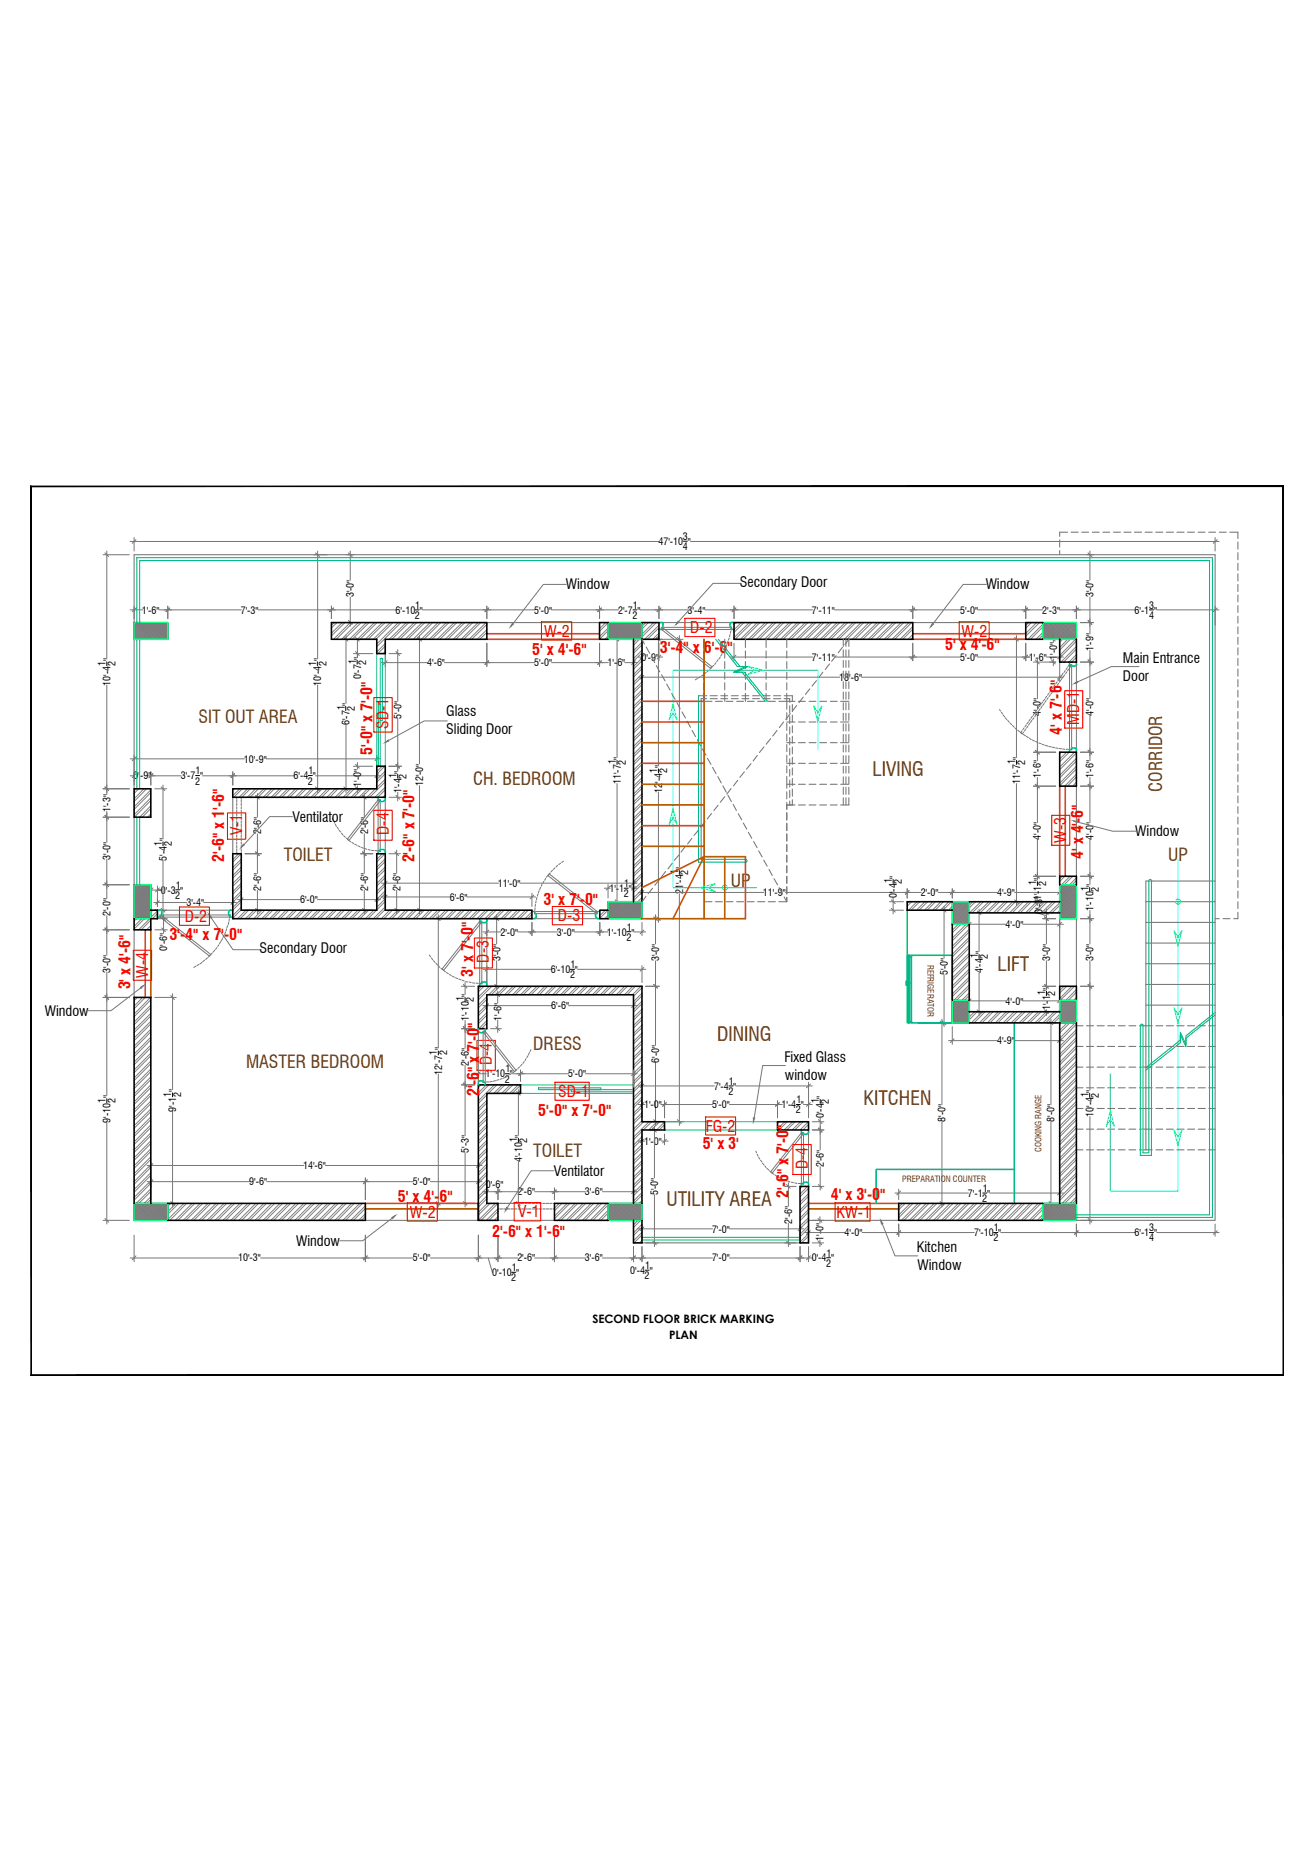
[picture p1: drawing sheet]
<svg xmlns="http://www.w3.org/2000/svg" width="210mm" height="297mm" viewBox="0 0 210 297" stroke-linecap="round" stroke-linejoin="round" font-family="sans-serif">
<defs><g id="words">
<g font-size="3.1" fill="#723900">
<text x="139.3" y="124">LIVING</text>
<text x="159.2" y="155.1">LIFT</text>
<text x="114.5" y="166.3">DINING</text>
<text x="137.8" y="176.5">KITCHEN</text>
<text x="106.4" y="192.6">UTILITY AREA</text>
</g>
<g font-size="2.8" fill="#723900">
<text x="31.7" y="115.5">SIT OUT AREA</text>
<text x="75.5" y="125.4">CH. BEDROOM</text>
<text x="185.5" y="126.4" transform="rotate(-90 185.5 126.4)">CORRIDOR</text>
<text x="45.3" y="137.5">TOILET</text>
<text x="186.5" y="137.5">UP</text>
<text x="116.7" y="141.6">UP</text>
<text x="85.1" y="167.6">DRESS</text>
<text x="39.3" y="170.5">MASTER BEDROOM</text>
<text x="85.1" y="184.8">TOILET</text>
</g>
<g font-size="2.5" fill="#f00">
<text x="86.9" y="101.7">W-2</text>
<text x="110.2" y="101.1">D-2</text>
<text x="153.5" y="101.7">W-2</text>
<text x="84.9" y="104.7">5' x 4'-6&quot;</text>
<text x="105.3" y="104.3">3'-4&quot; x 6'-6&quot;</text>
<text x="150.9" y="103.9">5' x 4'-6&quot;</text>
<text x="62" y="116.4" transform="rotate(-90 62 116.4)">SD-1</text>
<text x="169.5" y="117.3" transform="rotate(-90 169.5 117.3)">4' x 7'-6&quot;</text>
<text x="172.3" y="115.8" transform="rotate(-90 172.3 115.8)">MD-1</text>
<text x="59.5" y="120.6" transform="rotate(-90 59.5 120.6)">5'-0&quot; x 7'-0&quot;</text>
<text x="35.8" y="137.6" transform="rotate(-90 35.8 137.6)">2'-6&quot; x 1'-6&quot;</text>
<text x="38.7" y="133.4" transform="rotate(-90 38.7 133.4)">V-1</text>
<text x="62" y="133.3" transform="rotate(-90 62 133.3)">D-4</text>
<text x="66.2" y="137.7" transform="rotate(-90 66.2 137.7)">2'-6&quot; x 7'-0&quot;</text>
<text x="170.2" y="134.6" transform="rotate(-90 170.2 134.6)">W-3</text>
<text x="172.9" y="137.2" transform="rotate(-90 172.9 137.2)">4' x 4'-6&quot;</text>
<text x="29.5" y="147.2">D-2</text>
<text x="86.8" y="144.6">3' x 7'-0&quot;</text>
<text x="89.1" y="147.1">D-3</text>
<text x="27" y="150.2">3'-4&quot; x 7'-0&quot;</text>
<text x="75.5" y="156" transform="rotate(-90 75.5 156)">3' x 7'-0&quot;</text>
<text x="78" y="153.7" transform="rotate(-90 78 153.7)">D-3</text>
<text x="20.8" y="158" transform="rotate(-90 20.8 158)">3' x 4'-6&quot;</text>
<text x="23.7" y="156.1" transform="rotate(-90 23.7 156.1)">W-4</text>
<text x="78.5" y="170.1" transform="rotate(-90 78.5 170.1)">D-4</text>
<text x="76.5" y="175" transform="rotate(-90 76.5 175)">2'-6&quot; x 7'-0&quot;</text>
<text x="85.9" y="178.2">5'-0&quot; x 7'-0&quot;</text>
<text x="89.1" y="175.2">SD-1</text>
<text x="112.2" y="183.4">5' x 3'</text>
<text x="112.7" y="180.7">FG-2</text>
<text x="125.8" y="191.3" transform="rotate(-90 125.8 191.3)">2'-6&quot; x 7'-0&quot;</text>
<text x="128.9" y="186.7" transform="rotate(-90 128.9 186.7)">D-4</text>
<text x="132.6" y="191.6">4' x 3'-0&quot;</text>
<text x="63.5" y="192">5' x 4'-6&quot;</text>
<text x="65.4" y="194.5">W-2</text>
<text x="78.6" y="197.5">2'-6&quot; x 1'-6&quot;</text>
<text x="82.7" y="194.4">V-1</text>
<text x="133.5" y="194.5">KW-1</text>
</g>
<g font-size="2.3">
<text x="90.3" y="94.1">Window</text>
<text x="118.1" y="93.8">Secondary Door</text>
<text x="157.3" y="94.1">Window</text>
<text x="179.2" y="105.9">Main Entrance</text>
<text x="179.2" y="108.7">Door</text>
<text x="71.2" y="114.3">Glass</text>
<text x="71.2" y="117.2">Sliding Door</text>
<text x="46.7" y="131.3">Ventilator</text>
<text x="181.2" y="133.5">Window</text>
<text x="41.4" y="152.3">Secondary Door</text>
<text x="7.1" y="162.2">Window</text>
<text x="125.2" y="169.5">Fixed Glass</text>
<text x="125.3" y="172.4">window</text>
<text x="88.4" y="187.8">Ventilator</text>
<text x="47.3" y="199">Window</text>
<text x="146.3" y="200">Kitchen</text>
<text x="146.5" y="202.8">Window</text>
</g>
<g font-size="1.9">
<text x="94.6" y="211.2">SECOND FLOOR BRICK MARKING</text>
<text x="106.8" y="213.8">PLAN</text>
</g>
<g font-size="1.6">
<text x="105.1" y="87.1">47'-10 &quot;</text>
<text x="109" y="86.3">3</text>
<text x="109" y="87.9">4</text>
<text x="56.5" y="95.4" transform="rotate(-90 56.5 95.4)">3'-0&quot;</text>
<text x="174.6" y="95.4" transform="rotate(-90 174.6 95.4)">3'-0&quot;</text>
<text x="22.6" y="98">1'-6&quot;</text>
<text x="38.4" y="98">7'-3&quot;</text>
<text x="63.1" y="98">6'-10 &quot;</text>
<text x="66.2" y="98.8">2</text>
<text x="66.3" y="97.2">1</text>
<text x="85.3" y="98">5'-0&quot;</text>
<text x="98.7" y="98">2'-7 &quot;</text>
<text x="101" y="98.8">2</text>
<text x="101" y="97.2">1</text>
<text x="109.8" y="98">3'-4&quot;</text>
<text x="129.6" y="98">7'-11&quot;</text>
<text x="153.3" y="98">5'-0&quot;</text>
<text x="166.4" y="98">2'-3&quot;</text>
<text x="181.1" y="98">6'-1 &quot;</text>
<text x="183.4" y="97.2">3</text>
<text x="183.4" y="98.8">4</text>
<text x="16.8" y="106.3" transform="rotate(-90 16.8 106.3)">1</text>
<text x="18.4" y="106.4" transform="rotate(-90 18.4 106.4)">2</text>
<text x="50.5" y="106.3" transform="rotate(-90 50.5 106.3)">1</text>
<text x="52.1" y="106.4" transform="rotate(-90 52.1 106.4)">2</text>
<text x="56.8" y="106.1" transform="rotate(-90 56.8 106.1)">1</text>
<text x="58.4" y="106.2" transform="rotate(-90 58.4 106.2)">2</text>
<text x="68.2" y="106.4">4'-6&quot;</text>
<text x="85.3" y="106.4">5'-0&quot;</text>
<text x="97" y="106.4">1'-6&quot;</text>
<text x="102.4" y="105.5">0'-9&quot;</text>
<text x="129.6" y="105.5">7'-11&quot;</text>
<text x="153.3" y="105.5">5'-0&quot;</text>
<text x="164.2" y="105.5">1'-6&quot;</text>
<text x="168.7" y="105.4" transform="rotate(-90 168.7 105.4)">1'-0&quot;</text>
<text x="174.6" y="104" transform="rotate(-90 174.6 104)">1'-9&quot;</text>
<text x="17.6" y="109.5" transform="rotate(-90 17.6 109.5)">10'-4 &quot;</text>
<text x="51.3" y="109.5" transform="rotate(-90 51.3 109.5)">10'-4 &quot;</text>
<text x="55" y="113.4" transform="rotate(-90 55 113.4)">1</text>
<text x="56.6" y="113.5" transform="rotate(-90 56.6 113.5)">2</text>
<text x="57.6" y="108.4" transform="rotate(-90 57.6 108.4)">0'-7 &quot;</text>
<text x="134" y="108.7">18'-6&quot;</text>
<text x="55.8" y="115.8" transform="rotate(-90 55.8 115.8)">6'-7 &quot;</text>
<text x="64.1" y="114.8" transform="rotate(-90 64.1 114.8)">5'-0&quot;</text>
<text x="166.1" y="114.3" transform="rotate(-90 166.1 114.3)">4'-0&quot;</text>
<text x="174.6" y="114.3" transform="rotate(-90 174.6 114.3)">4'-0&quot;</text>
<text x="21.3" y="124.4">0'-9&quot;</text>
<text x="28.9" y="124.4">3'-7 &quot;</text>
<text x="31.1" y="125.3">2</text>
<text x="31.2" y="123.6">1</text>
<text x="38.9" y="121.8">10'-9&quot;</text>
<text x="46.8" y="124.4">6'-4 &quot;</text>
<text x="49.1" y="125.3">2</text>
<text x="49.2" y="123.6">1</text>
<text x="57.6" y="125.6" transform="rotate(-90 57.6 125.6)">1'-0&quot;</text>
<text x="63.3" y="124.3" transform="rotate(-90 63.3 124.3)">1</text>
<text x="64.9" y="124.4" transform="rotate(-90 64.9 124.4)">2</text>
<text x="67.5" y="125.6" transform="rotate(-90 67.5 125.6)">12'-0&quot;</text>
<text x="98.3" y="122.1" transform="rotate(-90 98.3 122.1)">1</text>
<text x="99.1" y="125.3" transform="rotate(-90 99.1 125.3)">11'-7 &quot;</text>
<text x="99.9" y="122.2" transform="rotate(-90 99.9 122.2)">2</text>
<text x="104.9" y="123.4" transform="rotate(-90 104.9 123.4)">1</text>
<text x="106.5" y="123.5" transform="rotate(-90 106.5 123.5)">2</text>
<text x="162" y="122.1" transform="rotate(-90 162 122.1)">1</text>
<text x="162.8" y="125.3" transform="rotate(-90 162.8 125.3)">11'-7 &quot;</text>
<text x="163.6" y="122.2" transform="rotate(-90 163.6 122.2)">2</text>
<text x="166.1" y="124.3" transform="rotate(-90 166.1 124.3)">1'-6&quot;</text>
<text x="174.6" y="124.3" transform="rotate(-90 174.6 124.3)">1'-6&quot;</text>
<text x="17.6" y="129.7" transform="rotate(-90 17.6 129.7)">1'-3&quot;</text>
<text x="64.1" y="126.6" transform="rotate(-90 64.1 126.6)">1'-4 &quot;</text>
<text x="105.7" y="126.6" transform="rotate(-90 105.7 126.6)">12'-4 &quot;</text>
<text x="17.6" y="137.3" transform="rotate(-90 17.6 137.3)">3'-0&quot;</text>
<text x="25.8" y="135.1" transform="rotate(-90 25.8 135.1)">1</text>
<text x="26.6" y="137.4" transform="rotate(-90 26.6 137.4)">5'-4 &quot;</text>
<text x="27.4" y="135.2" transform="rotate(-90 27.4 135.2)">2</text>
<text x="41.7" y="133.3" transform="rotate(-90 41.7 133.3)">2'-6&quot;</text>
<text x="58.7" y="133.3" transform="rotate(-90 58.7 133.3)">2'-6&quot;</text>
<text x="166.1" y="134.1" transform="rotate(-90 166.1 134.1)">4'-0&quot;</text>
<text x="174.6" y="134.1" transform="rotate(-90 174.6 134.1)">4'-0&quot;</text>
<text x="25.7" y="142.7">0'-3 &quot;</text>
<text x="28" y="143.5">2</text>
<text x="28.1" y="141.9">1</text>
<text x="41.7" y="142.3" transform="rotate(-90 41.7 142.3)">2'-6&quot;</text>
<text x="58.7" y="142.3" transform="rotate(-90 58.7 142.3)">2'-6&quot;</text>
<text x="63.9" y="142.3" transform="rotate(-90 63.9 142.3)">2'-6&quot;</text>
<text x="71.8" y="143.8">6'-6&quot;</text>
<text x="79.4" y="141.6">11'-0&quot;</text>
<text x="97.3" y="142.4">1'-1 &quot;</text>
<text x="99.6" y="143.2">2</text>
<text x="99.6" y="141.6">1</text>
<text x="108.2" y="139.6" transform="rotate(-90 108.2 139.6)">1</text>
<text x="109" y="142.8" transform="rotate(-90 109 142.8)">21'-4 &quot;</text>
<text x="109.8" y="139.7" transform="rotate(-90 109.8 139.7)">2</text>
<text x="121.8" y="143.1">11'-9&quot;</text>
<text x="142.4" y="141.1" transform="rotate(-90 142.4 141.1)">1</text>
<text x="143.2" y="143.5" transform="rotate(-90 143.2 143.5)">0'-4 &quot;</text>
<text x="144" y="141.2" transform="rotate(-90 144 141.2)">2</text>
<text x="147" y="143.1">2'-0&quot;</text>
<text x="159.2" y="143.1">4'-9&quot;</text>
<text x="165.4" y="141.4" transform="rotate(-90 165.4 141.4)">1</text>
<text x="167" y="141.5" transform="rotate(-90 167 141.5)">2</text>
<text x="173.8" y="142.4" transform="rotate(-90 173.8 142.4)">1</text>
<text x="175.4" y="142.4" transform="rotate(-90 175.4 142.4)">2</text>
<text x="17.6" y="146.3" transform="rotate(-90 17.6 146.3)">2'-0&quot;</text>
<text x="29.7" y="144.7">3'-4&quot;</text>
<text x="47.9" y="144.3">6'-0&quot;</text>
<text x="79.9" y="149.4">2'-0&quot;</text>
<text x="88.9" y="149.4">3'-0&quot;</text>
<text x="96.9" y="149.4">1'-10 &quot;</text>
<text x="100.1" y="148.6">1</text>
<text x="160.5" y="148.2">4'-0&quot;</text>
<text x="166.4" y="146" transform="rotate(-90 166.4 146)">0'-3&quot;1'-1 &quot;</text>
<text x="174.6" y="145.5" transform="rotate(-90 174.6 145.5)">1'-10 &quot;</text>
<text x="17.6" y="155.3" transform="rotate(-90 17.6 155.3)">3'-0&quot;</text>
<text x="26.7" y="151.9" transform="rotate(-90 26.7 151.9)">0'-6&quot;</text>
<text x="79.9" y="153.5" transform="rotate(-90 79.9 153.5)">3'-0&quot;</text>
<text x="87.9" y="155.4">6'-10 &quot;</text>
<text x="91.1" y="154.6">1</text>
<text x="100" y="150.2">2</text>
<text x="105.2" y="153.5" transform="rotate(-90 105.2 153.5)">3'-0&quot;</text>
<text x="151.3" y="155.8" transform="rotate(-90 151.3 155.8)">5'-0&quot;</text>
<text x="156.1" y="153.1" transform="rotate(-90 156.1 153.1)">1</text>
<text x="156.9" y="155.4" transform="rotate(-90 156.9 155.4)">4'-4 &quot;</text>
<text x="157.7" y="153.1" transform="rotate(-90 157.7 153.1)">2</text>
<text x="167.6" y="153.5" transform="rotate(-90 167.6 153.5)">3'-0&quot;</text>
<text x="174.6" y="153.5" transform="rotate(-90 174.6 153.5)">3'-0&quot;</text>
<text x="74" y="159.9" transform="rotate(-90 74 159.9)">1</text>
<text x="75.6" y="160" transform="rotate(-90 75.6 160)">2</text>
<text x="88" y="161.2">6'-6&quot;</text>
<text x="91" y="156.2">2</text>
<text x="160.5" y="160.4">4'-0&quot;</text>
<text x="166.8" y="158.9" transform="rotate(-90 166.8 158.9)">1</text>
<text x="167.6" y="161.3" transform="rotate(-90 167.6 161.3)">1'-1 &quot;</text>
<text x="168.4" y="159" transform="rotate(-90 168.4 159)">2</text>
<text x="74.8" y="163.1" transform="rotate(-90 74.8 163.1)">1'-10 &quot;</text>
<text x="80" y="163" transform="rotate(-90 80 163)">1'-6&quot;</text>
<text x="159.2" y="166.8">4'-9&quot;</text>
<text x="69.8" y="168.5" transform="rotate(-90 69.8 168.5)">1</text>
<text x="70.6" y="171.6" transform="rotate(-90 70.6 171.6)">12'-7 &quot;</text>
<text x="71.4" y="168.6" transform="rotate(-90 71.4 168.6)">2</text>
<text x="74.8" y="170.2" transform="rotate(-90 74.8 170.2)">2'-6&quot;</text>
<text x="77.5" y="172.1">1'-10 &quot;</text>
<text x="80.6" y="172.9">2</text>
<text x="80.7" y="171.3">1</text>
<text x="90.7" y="172.1">5'-0&quot;</text>
<text x="105.2" y="169.7" transform="rotate(-90 105.2 169.7)">6'-0&quot;</text>
<text x="116.4" y="173.2">1</text>
<text x="16.8" y="176.1" transform="rotate(-90 16.8 176.1)">1</text>
<text x="17.6" y="179.3" transform="rotate(-90 17.6 179.3)">9'-10 &quot;</text>
<text x="18.4" y="176.2" transform="rotate(-90 18.4 176.2)">2</text>
<text x="27.3" y="175.2" transform="rotate(-90 27.3 175.2)">1</text>
<text x="28.1" y="177.5" transform="rotate(-90 28.1 177.5)">9'-1 &quot;</text>
<text x="28.9" y="175.2" transform="rotate(-90 28.9 175.2)">2</text>
<text x="102.8" y="177">1'-0&quot;</text>
<text x="113.7" y="177">5'-0&quot;</text>
<text x="114" y="174">7'-4 &quot;</text>
<text x="116.3" y="174.8">2</text>
<text x="124.7" y="177">1'-4 &quot;</text>
<text x="127" y="177.8">2</text>
<text x="127.1" y="176.2">1</text>
<text x="130.7" y="176.2" transform="rotate(-90 130.7 176.2)">1</text>
<text x="131.5" y="178.6" transform="rotate(-90 131.5 178.6)">0'-4 &quot;</text>
<text x="132.3" y="176.3" transform="rotate(-90 132.3 176.3)">2</text>
<text x="150.9" y="179.2" transform="rotate(-90 150.9 179.2)">8'-0&quot;</text>
<text x="168.3" y="179.2" transform="rotate(-90 168.3 179.2)">8'-0&quot;</text>
<text x="173.8" y="175.2" transform="rotate(-90 173.8 175.2)">1</text>
<text x="174.6" y="178.4" transform="rotate(-90 174.6 178.4)">10'-4 &quot;</text>
<text x="175.4" y="175.3" transform="rotate(-90 175.4 175.3)">2</text>
<text x="74.8" y="184.1" transform="rotate(-90 74.8 184.1)">5'-3&quot;</text>
<text x="82.5" y="182.4" transform="rotate(-90 82.5 182.4)">1</text>
<text x="83.3" y="185.6" transform="rotate(-90 83.3 185.6)">4'-10 &quot;</text>
<text x="84.1" y="182.5" transform="rotate(-90 84.1 182.5)">2</text>
<text x="102.8" y="182.8">1'-0&quot;</text>
<text x="39.8" y="189.3">9'-6&quot;</text>
<text x="48.4" y="186.7">14'-6&quot;</text>
<text x="65.9" y="189.3">5'-0&quot;</text>
<text x="77.5" y="189.7">0'-6&quot;</text>
<text x="82.6" y="190.9">2'-6&quot;</text>
<text x="93.4" y="190.9">3'-6&quot;</text>
<text x="105.1" y="190.9" transform="rotate(-90 105.1 190.9)">5'-0&quot;</text>
<text x="131.5" y="186.4" transform="rotate(-90 131.5 186.4)">2'-6&quot;</text>
<text x="154.5" y="191.1">7'-1 &quot;</text>
<text x="156.8" y="191.9">2</text>
<text x="156.9" y="190.3">1</text>
<text x="113.7" y="196.8">7'-0&quot;</text>
<text x="126.4" y="195.4" transform="rotate(-90 126.4 195.4)">2'-6&quot;</text>
<text x="134.8" y="197.4">4'-0&quot;</text>
<text x="155.5" y="197.4">7'-10 &quot;</text>
<text x="158.7" y="196.6">1</text>
<text x="181.1" y="197.4">6'-1 &quot;</text>
<text x="183.4" y="196.6">3</text>
<text x="38" y="201.5">10'-3&quot;</text>
<text x="65.9" y="201.5">5'-0&quot;</text>
<text x="78.6" y="203.8">0'-10 &quot;</text>
<text x="81.7" y="203">1</text>
<text x="82.6" y="201.5">2'-6&quot;</text>
<text x="93.4" y="201.5">3'-6&quot;</text>
<text x="100.6" y="203.4">0'-4 &quot;</text>
<text x="103" y="202.6">1</text>
<text x="113.7" y="201.5">7'-0&quot;</text>
<text x="129.6" y="201.5">0'-4 &quot;</text>
<text x="131.5" y="198.1" transform="rotate(-90 131.5 198.1)">1'-0&quot;</text>
<text x="131.9" y="202.3">2</text>
<text x="131.9" y="200.7">1</text>
<text x="158.6" y="198.2">2</text>
<text x="183.4" y="198.2">4</text>
<text x="81.6" y="204.6">2</text>
<text x="102.9" y="204.2">2</text>
</g>
<g font-size="1.4" fill="#723900">
<text x="148.1" y="154" transform="rotate(90 148.1 154)">REFRIGERATOR</text>
<text x="166.3" y="184" transform="rotate(-90 166.3 184)">COOKING RANGE</text>
<text x="144" y="188.8">PREPARATION COUNTER</text>
</g>
</g></defs>
<!-- layer: WIN -->
<path d="M60.1 104.4v18M60.4 112.4h.3v10h-.3zM60.7 105.1h.3v10h-.3zM61.5 104.4v18M83.1 173.3h18M83.1 174.6h18M86 173.7h9.9v.3h-9.9zM91.2 174h9.9v.4h-9.9zM106.1 179.1h18M106.1 180.5h18" fill="none" stroke="#00b88a" stroke-width=".16"/>
<!-- layer: TEXT -->
<g fill="none" stroke="#f00" stroke-width=".17">
<path d="M86.4 99.3h4.9v2.9h-4.9zM109.3 98.7h4.8v3h-4.8zM153.1 99.3h4.8v2.9h-4.8zM59.7 111.4h2.9v5.5h-2.9zM170 110.3h2.8v6h-2.8zM36.3 129.8h2.9v4.2h-2.9zM59.7 129.4h2.9v4.8h-2.9zM167.9 130.2h2.9v4.8h-2.9zM21.3 151.8h2.9v4.7h-2.9zM28.6 144.9h4.8v2.9h-4.8zM75.7 149.8h2.9v4.8h-2.9zM88.2 144.8h4.8v2.9h-4.8z"/>
<path d="M76.1 166.1h3v4.8h-3zM88.6 172.8h5.5v2.9h-5.5zM112.6 178.4h4.8v2.9h-4.8zM65 192.1h4.8v2.9h-4.8zM82.1 192.1h4.2v2.9h-4.2zM126.6 182.8h2.9v4.8h-2.9zM133.3 192.1h5.6v2.9h-5.6z"/>
</g>
<!-- layer: HATCH -->
<g fill="none" stroke="#808080" stroke-width=".16">
<path d="M53.4 99.4l-.5 .5M53.8 99.4l-.9 .9M54.6 99.4l-1.7 1.7M55.1 99.4l-2.2 2.1M55.9 99.4l-2.7 2.7M56.3 99.4l-2.6 2.7M57.2 99.4l-2.7 2.7M57.6 99.4l-2.7 2.7M58.5 99.4l-2.7 2.7M58.9 99.4l-2.7 2.7M59.8 99.4l-2.7 2.7M60.2 99.4l-2.7 2.7"/>
<path d="M61 99.4l-2.7 2.7M61.5 99.4l-2.8 2.7M62.3 99.4l-2.7 2.7M62.7 99.4l-2.7 2.7M63.6 99.4l-3.5 3.5M64 99.4l-3.9 3.9M64.8 99.4l-2.7 2.7M65.3 99.4l-2.7 2.7M66.1 99.4l-2.7 2.7M66.5 99.4l-2.7 2.7M67.4 99.4l-2.7 2.7M67.8 99.4l-2.7 2.7"/>
<path d="M68.7 99.4l-2.8 2.7M69.1 99.4l-2.7 2.7M69.9 99.4l-2.6 2.7M70.3 99.4l-2.6 2.7M71.2 99.4l-2.7 2.7M71.7 99.4l-2.8 2.7M72.5 99.4l-2.7 2.7M72.9 99.4l-2.7 2.7M73.8 99.4l-2.7 2.7M74.2 99.4l-2.7 2.7M75 99.4l-2.7 2.7M75.5 99.4l-2.7 2.7"/>
<path d="M76.3 99.4l-2.7 2.7M76.7 99.4l-2.7 2.7M77.6 99.4l-2.7 2.7M77.7 99.7l-2.4 2.4M95.8 99.4l-.1 .2M96.7 99.4l-1 1M97.1 99.5l-1.4 1.3M103.1 99.4l-.6 .6M103.5 99.4l-1 1M104.3 99.4l-1.8 1.9M104.8 99.4l-2.3 2.3M105.2 99.9l-2.3 2.2"/>
<path d="M117.5 99.4l-.3 .3M118.3 99.4l-1.1 1.2M118.8 99.4l-1.6 1.6M119.6 99.4l-2.4 2.4M120 99.4l-2.7 2.7M120.9 99.4l-2.7 2.7M121.3 99.4l-2.7 2.7M122.2 99.4l-2.7 2.7M122.6 99.4l-2.7 2.7M123.4 99.4l-2.6 2.7M123.9 99.4l-2.7 2.7M124.7 99.4l-2.7 2.7"/>
<path d="M125.1 99.4l-2.6 2.7M126 99.4l-2.7 2.7M126.4 99.4l-2.7 2.7M127.3 99.4l-2.7 2.7M127.7 99.4l-2.7 2.7M128.6 99.4l-2.8 2.7M129 99.4l-2.7 2.7M129.8 99.4l-2.7 2.7M130.2 99.4l-2.7 2.7M131.1 99.4l-2.7 2.7M131.5 99.4l-2.7 2.7M132.4 99.4l-2.7 2.7"/>
<path d="M132.8 99.4l-2.7 2.7M133.6 99.4l-2.7 2.7M134.1 99.4l-2.8 2.7M134.9 99.4l-2.7 2.7M135.3 99.4l-2.7 2.7M136.2 99.4l-2.7 2.7M136.6 99.4l-2.7 2.7M137.4 99.4l-2.6 2.7M137.9 99.4l-2.7 2.7M138.7 99.4l-2.7 2.7M139.2 99.4l-2.7 2.7M140 99.4l-2.7 2.7"/>
<path d="M140.4 99.4l-2.7 2.7M141.3 99.4l-2.7 2.7M141.7 99.4l-2.7 2.7M142.6 99.4l-2.7 2.7M143 99.4l-2.7 2.7M143.8 99.4l-2.7 2.7M144.3 99.4l-2.8 2.7M145.1 99.4l-2.7 2.7M145.5 99.4l-2.7 2.7M164.2 99.4l-.5 .5M164.6 99.4l-.9 .9M165.5 99.4l-1.8 1.8"/>
<path d="M165.9 99.4l-2.2 2.2M166.4 99.7l-2.3 2.4M61.5 102.8l-1.4 1.3M61.5 104l-.3 .4M61.5 103.2l-1.2 1.2M77.7 100.6l-1.6 1.5M77.7 101.8l-.3 .3M77.7 101l-1.1 1.1M97.1 100.3l-1.4 1.4M97.1 101.6l-.6 .5M97.1 100.7l-1.4 1.4M97.1 102l-.1 .1"/>
<path d="M101.6 102.1l-.5 .5M102.1 102.1l-1 1M102.5 102.6l-1.4 1.3M102.5 103.8l-1.4 1.4M102.5 105.1l-1.4 1.4M102.5 106.4l-1.4 1.3M102.5 107.6l-1.4 1.4M102.5 108.9l-1.4 1.4M102.5 110.2l-1.4 1.3M102.5 111.4l-1.4 1.4M102.5 112.8l-1.4 1.3M102.5 114l-1.4 1.4"/>
<path d="M102.5 115.3l-1.4 1.4M102.5 116.6l-1.4 1.3M102.5 117.8l-1.4 1.4M102.5 119.1l-1.4 1.4M102.5 103l-1.4 1.3M102.5 104.3l-1.4 1.3M102.5 105.5l-1.4 1.4M102.5 106.8l-1.4 1.3M102.5 108.1l-1.4 1.3M102.5 109.3l-1.4 1.4M102.5 110.6l-1.4 1.4M102.5 111.9l-1.4 1.3"/>
<path d="M102.5 113.2l-1.4 1.3M102.5 114.5l-1.4 1.3M102.5 115.7l-1.4 1.4M102.5 117l-1.4 1.3M102.5 118.3l-1.4 1.3M102.5 119.5l-1.4 1.4M105.2 101.1l-1 1M105.2 100.3l-1.9 1.8M105.2 101.5l-.6 .6M145.7 100.1l-2 2M145.7 101.3l-.8 .8M145.7 100.5l-1.6 1.6"/>
<path d="M145.7 101.8l-.3 .3M166.4 101l-1.1 1.1M166.4 100.1l-1.9 2M166.4 101.5l-.6 .6M169.1 102.1h.1M169.6 102.1l-.5 .5M170.4 102.1l-1.3 1.3M170.8 102.1l-1.7 1.7M171.7 102.1l-2.6 2.6M171.8 103.2l-2.4 2.5M171.8 104.5l-1.2 1.2M171.8 102.4l-2.7 2.7"/>
<path d="M171.8 103.7l-2 2M171.8 105l-.7 .7M21.7 126l-.3 .3M22.1 126l-.7 .7M23 126l-1.6 1.6M23.4 126l-2 2M24.1 126.1l-2.7 2.7M24.1 127.4l-2.7 2.7M24.1 128.7l-1.8 1.8M24.1 129.9l-.5 .6M24.1 126.6l-2.7 2.7M24.1 127.8l-2.7 2.7"/>
<path d="M24.1 129.1l-1.4 1.4M24.1 130.4l-.1 .1M37.2 136.3v.1M37.4 126l-.2 .2M38.1 136.3l-.9 1M38.3 126l-1.1 1.1M38.5 137.2l-1.3 1.3M38.5 138.5l-1.3 1.3M38.5 139.8l-1.3 1.3M38.5 136.3l-1.3 1.4M38.5 137.6l-1.3 1.4M38.5 138.9l-1.3 1.3"/>
<path d="M38.7 126l-1.4 1.3M39.5 126l-1.3 1.3M39.9 126l-1.3 1.3M40.8 126l-1.3 1.3M41.3 126l-1.4 1.3M42.1 126l-1.3 1.3M42.5 126l-1.3 1.3M43.4 126l-1.4 1.3M43.8 126l-1.4 1.3M44.6 126l-1.3 1.3M45.1 126l-1.4 1.3M45.9 126l-1.3 1.3"/>
<path d="M46.3 126l-1.3 1.3M47.2 126l-1.4 1.3M47.6 126l-1.3 1.3M48.5 126l-1.4 1.3M48.9 126l-1.4 1.3M49.7 126l-1.3 1.3M50.2 126l-1.4 1.3M51 126l-1.4 1.3M51.4 126l-1.3 1.3M52.3 126l-1.4 1.3M52.7 126l-1.4 1.3M53.5 126l-1.3 1.3"/>
<path d="M54 126l-1.4 1.3M54.8 126l-1.3 1.3M55.3 126l-1.4 1.3M56.1 126l-1.3 1.3M56.5 126l-1.3 1.3M57.4 126l-1.4 1.3M57.8 126l-1.3 1.3M58.7 126l-1.4 1.3M59.1 126l-1.4 1.3M59.9 126l-1.3 1.3M60.1 122.4h.1M60.2 136.3l-.1 .1"/>
<path d="M61 122.4l-.9 .8M61 136.3l-.9 .9M61.4 122.4l-1.3 1.2M61.5 136.3l-1.4 1.4M61.5 123.1l-1.4 1.4M61.5 124.4l-1.4 1.4M61.5 125.7l-1.7 1.6M61.5 127l-.4 .3M61.5 137.1l-1.4 1.4M61.5 138.5l-1.4 1.3M61.5 139.7l-1.4 1.4M61.5 123.6l-1.4 1.3"/>
<path d="M61.5 124.9l-2.5 2.4M61.5 126.1l-1.2 1.2M61.5 137.6l-1.4 1.3M61.5 138.9l-1.4 1.3M102.5 120.4l-1.4 1.3M102.5 121.7l-1.4 1.3M102.5 122.9l-1.4 1.4M102.5 124.2l-1.4 1.3M102.5 125.5l-1.4 1.3M102.5 126.8l-1.4 1.3M102.5 128l-1.4 1.4M102.5 129.3l-1.4 1.4"/>
<path d="M102.5 130.6l-1.4 1.3M102.5 131.9l-1.4 1.3M102.5 133.1l-1.4 1.4M102.5 134.4l-1.4 1.3M102.5 135.7l-1.4 1.3M102.5 136.9l-1.4 1.4M102.5 138.2l-1.4 1.4M102.5 139.5l-1.4 1.3M102.5 120.8l-1.4 1.4M102.5 122.1l-1.4 1.3M102.5 123.3l-1.4 1.4M102.5 124.6l-1.4 1.4"/>
<path d="M102.5 125.9l-1.4 1.3M102.5 127.2l-1.4 1.3M102.5 128.5l-1.4 1.3M102.5 129.7l-1.4 1.4M102.5 131l-1.4 1.4M102.5 132.3l-1.4 1.3M102.5 133.5l-1.4 1.4M102.5 134.8l-1.4 1.4M102.5 136.1l-1.4 1.3M102.5 137.4l-1.4 1.3M102.5 138.6l-1.4 1.4M102.5 139.9l-1.4 1.4"/>
<path d="M169.4 120.1l-.3 .3M169.5 139.9l-.4 .5M170 139.9l-.9 .9M170.3 120.1l-1.2 1.1M170.7 120.1l-1.6 1.6M170.8 139.9l-1.4 1.4M171.2 139.9l-1.3 1.4M171.5 120.1l-2.4 2.4M171.8 121.1l-2.7 2.7M171.8 122.4l-2.7 2.7M171.8 123.6l-1.8 1.9M171.8 124.9l-.6 .6"/>
<path d="M171.8 120.3l-2.7 2.6M171.8 121.5l-2.7 2.7M171.8 122.8l-2.7 2.7M171.8 124.1l-1.4 1.4M171.8 125.3l-.2 .2M21.5 159.3l-.1 .1M21.8 146.7l-.4 .4M21.9 159.3l-.5 .5M22.6 146.7l-1.2 1.2M22.8 159.3l-1.4 1.4M23.1 146.7l-1.7 1.7M23.2 159.3l-1.8 1.8"/>
<path d="M23.9 146.7l-1.8 1.8M24 159.3l-2.6 2.7M24.1 147.8l-.7 .7M24.1 146.9l-1.6 1.6M24.1 148.2l-.3 .3M24.1 159.7l-2.7 2.7M24.4 145.4l-.3 .3M25.1 145.5l-1 1M25.1 145.9l-.8 .8M38.5 141l-1.3 1.4M38.5 142.3l-1.3 1.4M38.5 143.6l-1.3 1.3"/>
<path d="M38.5 144.9l-1.3 1.3M38.5 140.2l-1.3 1.3M38.5 141.5l-1.3 1.3M38.5 142.7l-1.3 1.4M38.5 144l-1.3 1.4M38.5 145.3l-1.3 1.3M39.3 145.4l-1.4 1.3M39.7 145.4l-1.4 1.3M40.5 145.4l-1.3 1.3M41 145.4l-1.4 1.3M41.8 145.4l-1.3 1.3M42.3 145.4l-1.4 1.3"/>
<path d="M43.1 145.4l-1.3 1.3M43.5 145.4l-1.3 1.3M44.4 145.4l-1.4 1.3M44.8 145.4l-1.3 1.3M45.7 145.4l-1.4 1.3M46.1 145.4l-1.4 1.3M46.9 145.4l-1.3 1.3M47.4 145.4l-1.4 1.3M48.2 145.4l-1.4 1.3M48.6 145.4l-1.3 1.3M49.5 145.4l-1.4 1.3M49.9 145.4l-1.4 1.3"/>
<path d="M50.7 145.4l-1.3 1.3M51.2 145.4l-1.4 1.3M52 145.4l-1.3 1.3M52.4 145.4l-1.3 1.3M53.3 145.4l-1.4 1.3M53.7 145.4l-1.3 1.3M54.6 145.4l-1.4 1.3M55 145.4l-1.3 1.3M55.9 145.4l-1.4 1.3M56.3 145.4l-1.4 1.3M57.1 145.4l-1.3 1.3M57.6 145.4l-1.4 1.3"/>
<path d="M58.4 145.4l-1.3 1.3M58.8 145.4l-1.3 1.3M59.7 145.4l-1.4 1.3M60.1 145.4l-1.4 1.3M61.5 141l-1.4 1.4M61.5 142.3l-1.4 1.3M61.5 143.5l-1.4 1.4M61.5 144.8l-1.9 1.9M61.5 140.2l-1.4 1.3M61.5 141.4l-1.4 1.4M61.5 142.7l-1.4 1.3M61.5 144l-1.4 1.3"/>
<path d="M61.5 145.2l-1.5 1.5M62.2 145.4l-1.3 1.3M62.6 145.4l-1.3 1.3M63.5 145.4l-1.4 1.3M63.9 145.4l-1.3 1.3M64.8 145.4l-1.4 1.3M65.2 145.4l-1.4 1.3M66 145.4l-1.3 1.3M66.4 145.4l-1.3 1.3M67.3 145.4l-1.4 1.3M67.7 145.4l-1.3 1.3M68.6 145.4l-1.3 1.3"/>
<path d="M69 145.4l-1.3 1.3M69.9 145.4l-1.4 1.3M70.3 145.4l-1.4 1.3M71.1 145.4l-1.3 1.3M71.6 145.4l-1.4 1.3M72.4 145.4l-1.3 1.3M72.8 145.4l-1.3 1.3M73.7 145.4l-1.4 1.3M74.1 145.4l-1.3 1.3M75 145.4l-1.4 1.3M75.4 145.4l-1.4 1.3M76.2 145.4l-1.3 1.3"/>
<path d="M76.7 145.4l-1.4 1.3M76.8 157.5l-.4 .5M77.2 157.5l-.8 .9M77.5 145.4l-1.4 1.3M77.7 159.2l-1.3 1.3M77.7 159.6l-1.3 1.3M77.9 145.4l-1.3 1.3M78.1 157.5l-1.7 1.7M78.5 157.5l-2.1 2.2M78.8 145.4l-1.4 1.3M79.2 145.4l-1.4 1.3M79.4 157.5l-1.4 1.4"/>
<path d="M79.8 157.5l-1.4 1.4M80 145.4l-1.3 1.3M80.5 145.4l-1.4 1.3M80.6 157.5l-1.3 1.4M81.1 157.5l-1.4 1.4M81.3 145.4l-1.3 1.3M81.7 145.4l-1.3 1.3M81.9 157.5l-1.4 1.4M82.3 157.5l-1.3 1.4M82.6 145.4l-1.3 1.3M83 145.4l-1.3 1.3M83.2 157.5l-1.4 1.4"/>
<path d="M83.6 157.5l-1.4 1.4M83.9 145.4l-1.4 1.3M84.3 145.4l-1.3 1.3M84.4 157.5l-1.3 1.4M84.9 157.5l-1.4 1.4M84.9 145.6l-1.1 1.1M84.9 146l-.7 .7M85.7 157.5l-1.3 1.4M86.1 157.5l-1.3 1.4M87 157.5l-1.3 1.4M87.4 157.5l-1.3 1.4M88.3 157.5l-1.4 1.4"/>
<path d="M88.7 157.5l-1.3 1.4M89.6 157.5l-1.4 1.4M90 157.5l-1.4 1.4M90.8 157.5l-1.3 1.4M91.3 157.5l-1.4 1.4M92.1 157.5l-1.4 1.4M92.5 157.5l-1.3 1.4M93.4 157.5l-1.4 1.4M93.8 157.5l-1.4 1.4M94.6 157.5l-1.3 1.4M95.1 157.5l-1.4 1.4M95.7 145.4h.1"/>
<path d="M95.9 157.5l-1.3 1.4M96.3 157.5l-1.3 1.4M96.6 145.4l-.9 .8M97.1 146.2l-.6 .5M97.1 145.4l-1.4 1.2M97.1 146.6l-.1 .1M97.2 157.5l-1.4 1.4M97.6 157.5l-1.3 1.4M98.5 157.5l-1.4 1.4M98.9 157.5l-1.4 1.4M99.7 157.5l-1.3 1.4M100.1 157.5l-1.3 1.4"/>
<path d="M101 157.5l-1.3 1.4M101.4 157.5l-1.3 1.4M102.3 157.5l-1.3 1.4M102.5 140.8l-1.4 1.3M102.5 142.1l-1.4 1.3M102.5 143.3l-.7 .7M102.5 158.6l-1.4 1.4M102.5 159.9l-1.4 1.3M102.5 141.2l-1.4 1.3M102.5 142.5l-1.4 1.3M102.5 143.7l-.3 .3M102.5 157.8l-1.4 1.3"/>
<path d="M102.5 159l-1.4 1.4M145.1 144l-.3 .3M145.5 144l-.7 .7M146.4 144l-1.4 1.4M146.8 144l-1.4 1.4M147.6 144l-1.3 1.4M148.1 144l-1.4 1.4M148.9 144l-1.3 1.4M149.3 144l-1.3 1.4M150.2 144l-1.4 1.4M150.6 144l-1.3 1.4M151.5 144l-1.4 1.4"/>
<path d="M151.9 144l-1.4 1.4M152 144.7l-.6 .7M152 145.1l-.2 .3M152.1 147.6l-.1 .1M153 147.6l-1 .9M153.4 147.6l-1.4 1.4M154.2 147.6l-2.2 2.2M154.7 147.6l-2.7 2.6M154.7 148.4l-2.7 2.7M154.7 149.7l-2.7 2.7M154.7 150.9l-2.7 2.8M154.7 152.2l-2.7 2.7"/>
<path d="M154.7 153.5l-2.7 2.7M154.7 154.8l-2.7 2.7M154.7 156l-2.7 2.7M154.7 157.3l-2.4 2.5M154.7 158.6l-1.2 1.2M154.7 148.8l-2.7 2.7M154.7 150.1l-2.7 2.7M154.7 151.4l-2.7 2.7M154.7 152.6l-2.7 2.7M154.7 153.9l-2.7 2.7M154.7 155.2l-2.7 2.7M154.7 156.4l-2.7 2.8"/>
<path d="M154.7 157.7l-2 2.1M154.7 159l-.7 .8M155.3 144l-.6 .6M155.7 144l-1 1M156.6 144l-1.8 1.8M157 144l-1.8 1.8M157.8 144l-1.8 1.8M158.3 144l-1.9 1.8M159.1 144l-1.8 1.8M159.5 144l-1.8 1.8M160.4 144l-1.8 1.8M160.8 144l-1.8 1.8"/>
<path d="M161.7 144l-1.8 1.8M162.1 144l-1.8 1.8M162.9 144l-1.8 1.8M163.4 144l-1.8 1.8M164.2 144l-1.8 1.8M164.6 144l-1.8 1.8M165.5 144l-1.8 1.8M165.9 144l-1.8 1.8M166.8 144l-1.8 1.8M167.2 144l-1.8 1.8M168 144l-1.8 1.8M168.5 144l-1.8 1.8"/>
<path d="M169.1 144.2l-1.6 1.6M169.1 145.4l-.3 .4M169.1 144.6l-1.2 1.2M169.8 157.5l-.7 .7M170.3 157.5l-1.2 1.1M171.1 157.5l-2 2M171.5 157.5l-2.3 2.3M171.8 140.2l-1.1 1.1M171.8 158l-1.7 1.8M171.8 159.3l-.4 .5M171.8 140.6l-.7 .7M171.8 158.4l-1.3 1.4"/>
<path d="M171.8 159.7v.1M24.1 160.5l-2.7 2.7M24.1 161.8l-2.7 2.7M24.1 163.1l-2.7 2.7M24.1 164.4l-2.7 2.7M24.1 165.6l-2.7 2.7M24.1 166.9l-2.7 2.7M24.1 168.2l-2.7 2.7M24.1 169.4l-2.7 2.8M24.1 170.7l-2.7 2.7M24.1 172l-2.7 2.7M24.1 173.3l-2.7 2.7"/>
<path d="M24.1 174.5l-2.7 2.7M24.1 175.8l-2.7 2.7M24.1 177.1l-2.7 2.7M24.1 178.4l-2.7 2.7M24.1 179.6l-2.7 2.8M24.1 160.9l-2.7 2.7M24.1 162.2l-2.7 2.7M24.1 163.5l-2.7 2.7M24.1 164.8l-2.7 2.7M24.1 166.1l-2.7 2.7M24.1 167.3l-2.7 2.7M24.1 168.6l-2.7 2.7"/>
<path d="M24.1 169.9l-2.7 2.7M24.1 171.1l-2.7 2.7M24.1 172.4l-2.7 2.7M24.1 173.7l-2.7 2.7M24.1 174.9l-2.7 2.8M24.1 176.3l-2.7 2.6M24.1 177.5l-2.7 2.7M24.1 178.8l-2.7 2.7M76.7 173.3l-.3 .4M77.6 173.3l-1.2 1.2M77.7 160.4l-1.3 1.4M77.7 161.7l-1.3 1.4"/>
<path d="M77.7 163l-1.3 1.3M77.7 175.7l-1.3 1.4M77.7 177l-1.3 1.3M77.7 178.3l-1.3 1.3M77.7 179.6l-1.3 1.3M77.7 160.9l-1.3 1.3M77.7 162.1l-1.3 1.4M77.7 163.4l-.8 .9M77.7 174.9l-1.3 1.3M77.7 176.1l-1.3 1.4M77.7 177.4l-1.3 1.4M77.7 178.7l-1.3 1.3"/>
<path d="M77.7 180l-1.3 1.3M78 173.3l-1.6 1.6M78.9 173.3l-2.5 2.5M79.3 173.3l-1.3 1.3M80.2 173.3l-1.4 1.3M80.6 173.3l-1.4 1.3M81.4 173.3l-1.3 1.3M81.9 173.3l-1.4 1.3M82.7 173.3l-1.3 1.3M83.1 174.1l-.5 .5M83.1 173.3l-1.3 1.3M83.1 174.6h-.1"/>
<path d="M102.5 161.1l-1.4 1.4M102.5 162.4l-1.4 1.4M102.5 163.7l-1.4 1.3M102.5 165l-1.4 1.3M102.5 166.2l-1.4 1.4M102.5 167.5l-1.4 1.4M102.5 168.8l-1.4 1.3M102.5 170.1l-1.4 1.3M102.5 171.4l-1.4 1.3M102.5 172.6l-1.4 1.4M102.5 173.9l-1.4 1.3M102.5 175.2l-1.4 1.3"/>
<path d="M102.5 176.4l-1.4 1.4M102.5 177.7l-1.4 1.4M102.5 179l-1.4 1.3M102.5 160.3l-1.4 1.4M102.5 161.6l-1.4 1.3M102.5 162.8l-1.4 1.4M102.5 164.1l-1.4 1.4M102.5 165.4l-1.4 1.3M102.5 166.7l-1.4 1.3M102.5 167.9l-1.4 1.4M102.5 169.2l-1.4 1.3M102.5 170.5l-1.4 1.4"/>
<path d="M102.5 171.8l-1.4 1.3M102.5 173l-1.4 1.4M102.5 174.3l-1.4 1.4M102.5 175.6l-1.4 1.3M102.5 176.9l-1.4 1.3M102.5 178.1l-1.4 1.4M102.7 179.1l-1.6 1.6M103.6 179.1l-2.5 2.5M104 179.1l-1.3 1.4M104.9 179.1l-1.4 1.4M105.3 179.1l-1.3 1.4M106.1 179.2l-1.3 1.3"/>
<path d="M106.1 179.6l-.9 .9M124.4 179.1l-.3 .3M125.3 179.1l-1.2 1.2M125.7 179.1l-1.4 1.4M126.5 179.1l-1.3 1.4M126.9 179.1l-1.3 1.4M127.8 179.1l-1.4 1.4M128.2 179.1l-1.3 1.4M129.1 179.1l-1.4 1.4M129.1 179.6l-.9 .9M155.6 161.6l-.9 .8M156 161.6l-1.3 1.2"/>
<path d="M156.8 161.6l-1.7 1.8M157.3 161.6l-1.8 1.8M158.1 161.6l-1.8 1.8M158.5 161.6l-1.8 1.8M159.4 161.6l-1.8 1.8M159.8 161.6l-1.8 1.8M160.6 161.6l-1.7 1.8M161.1 161.6l-1.8 1.8M161.9 161.6l-1.8 1.8M162.4 161.6l-1.8 1.8M163.2 161.6l-1.8 1.8M163.6 161.6l-1.8 1.8"/>
<path d="M164.5 161.6l-1.8 1.8M164.9 161.6l-1.8 1.8M165.8 161.6l-1.9 1.8M166.2 161.6l-1.8 1.8M167 161.6l-1.8 1.8M167.5 161.6l-1.9 1.8M168.3 161.6l-1.8 1.8M168.7 161.6l-1.8 1.8M169.1 162l-1.3 1.4M169.1 163.3v.1M169.1 162.4l-.9 1M169.2 163.6l-.1 .1"/>
<path d="M170.3 163.4l-1.2 1.1M170.7 163.4l-1.6 1.6M171.5 163.5l-2.4 2.3M171.8 164.4l-2.7 2.7M171.8 165.7l-2.7 2.7M171.8 166.9l-2.7 2.8M171.8 168.2l-2.7 2.7M171.8 169.5l-2.7 2.7M171.8 170.8l-2.7 2.7M171.8 172l-2.7 2.7M171.8 173.3l-2.7 2.7M171.8 174.6l-2.7 2.7"/>
<path d="M171.8 175.9l-2.7 2.6M171.8 177.2l-2.7 2.6M171.8 178.4l-2.7 2.7M171.8 179.7l-2.7 2.7M171.8 163.6l-2.7 2.7M171.8 164.8l-2.7 2.7M171.8 166.1l-2.7 2.7M171.8 167.4l-2.7 2.7M171.8 168.6l-2.7 2.8M171.8 169.9l-2.7 2.7M171.8 171.2l-2.7 2.7M171.8 172.5l-2.7 2.7"/>
<path d="M171.8 173.7l-2.7 2.7M171.8 175l-2.7 2.7M171.8 176.3l-2.7 2.7M171.8 177.6l-2.7 2.7M171.8 178.8l-2.7 2.8M24.1 180.9l-2.7 2.7M24.1 182.2l-2.7 2.7M24.1 183.5l-2.7 2.7M24.1 184.7l-2.7 2.7M24.1 186l-2.7 2.7M24.1 187.3l-2.7 2.7M24.1 188.5l-2.7 2.7"/>
<path d="M24.1 189.9l-2.4 2.3M24.1 191.1l-1.1 1.1M24.1 180.1l-2.7 2.7M24.1 181.3l-2.7 2.8M24.1 182.6l-2.7 2.7M24.1 183.9l-2.7 2.7M24.1 185.2l-2.7 2.7M24.1 186.4l-2.7 2.7M24.1 187.7l-2.7 2.7M24.1 189l-2.7 2.7M24.1 190.3l-1.9 1.9M24.1 191.5l-.7 .7"/>
<path d="M26.8 192.2h.1M27.2 192.2l-.4 .4M28.1 192.2l-1.3 1.3M28.5 192.2l-1.7 1.7M29.4 192.2l-2.6 2.6M29.8 192.2l-2.7 2.7M30.7 192.2l-2.7 2.7M31.1 192.2l-2.7 2.7M31.9 192.2l-2.7 2.7M32.4 192.2l-2.7 2.7M33.2 192.2l-2.7 2.7M33.6 192.2l-2.7 2.7"/>
<path d="M34.5 192.2l-2.7 2.7M34.9 192.2l-2.7 2.7M35.8 192.2l-2.8 2.7M36.2 192.2l-2.7 2.7M37 192.2l-2.7 2.7M37.5 192.2l-2.8 2.7M38.3 192.2l-2.7 2.7M38.7 192.2l-2.7 2.7M39.6 192.2l-2.7 2.7M40 192.2l-2.7 2.7M40.8 192.2l-2.7 2.7M41.3 192.2l-2.7 2.7"/>
<path d="M42.1 192.2l-2.7 2.7M42.5 192.2l-2.6 2.7M43.4 192.2l-2.7 2.7M43.8 192.2l-2.7 2.7M44.7 192.2l-2.7 2.7M45.1 192.2l-2.7 2.7M46 192.2l-2.7 2.7M46.4 192.2l-2.7 2.7M47.2 192.2l-2.7 2.7M47.7 192.2l-2.8 2.7M48.5 192.2l-2.7 2.7M48.9 192.2l-2.7 2.7"/>
<path d="M49.8 192.2l-2.7 2.7M50.2 192.2l-2.7 2.7M51 192.2l-2.7 2.7M51.5 192.2l-2.7 2.7M52.3 192.2l-2.7 2.7M52.7 192.2l-2.7 2.7M53.6 192.2l-2.7 2.7M54 192.2l-2.7 2.7M54.8 192.2l-2.6 2.7M55.3 192.2l-2.7 2.7M56.1 192.2l-2.6 2.7M56.5 192.2l-2.6 2.7"/>
<path d="M57.4 192.2l-2.7 2.7M57.9 192.2l-2.8 2.7M58.3 192.6l-2.3 2.3M58.3 193.8l-1 1.1M58.3 193l-1.9 1.9M58.3 194.3l-.6 .6M77.7 180.8l-1.3 1.4M77.7 182.1l-1.3 1.4M77.7 183.4l-1.3 1.3M77.7 184.6l-1.3 1.4M77.7 185.9l-1.3 1.4M77.7 187.2l-1.3 1.3"/>
<path d="M77.7 188.5l-1.3 1.3M77.7 189.7l-1.3 1.4M77.7 191l-1.3 1.3M77.7 181.3l-1.3 1.3M77.7 182.5l-1.3 1.4M77.7 183.8l-1.3 1.4M77.7 185.1l-1.3 1.3M77.7 186.3l-1.3 1.4M77.7 187.6l-1.3 1.4M77.7 188.9l-1.3 1.3M77.7 190.1l-1.3 1.4M77.7 191.4l-1.3 1.4"/>
<path d="M77.8 192.2l-1.4 1.4M78.2 192.2l-1.8 1.8M79.1 192.2l-2.7 2.7M79.5 193l-1.9 1.9M79.5 194.3l-.6 .6M79.5 192.2l-2.7 2.7M79.5 193.4l-1.5 1.5M79.5 194.7l-.1 .2M89.3 192.2l-.8 .7M89.7 192.2l-1.2 1.2M90.5 192.2l-2 2M91 192.2l-2.5 2.4"/>
<path d="M91.8 192.2l-2.7 2.7M92.2 192.2l-2.7 2.7M93.1 192.2l-2.7 2.7M93.5 192.2l-2.7 2.7M94.3 192.2l-2.7 2.7M94.8 192.2l-2.7 2.7M95.6 192.2l-2.7 2.7M96 192.2l-2.6 2.7M96.9 192.2l-2.7 2.7M97.1 193.3l-1.6 1.6M97.1 194.6l-.3 .3M97.1 192.4l-2.5 2.5"/>
<path d="M97.1 193.7l-1.2 1.2M101.8 194.9l-.7 .7M102.3 194.9l-1.2 1.1M102.5 181.5l-1.4 1.4M102.5 182.8l-1.4 1.3M102.5 184.1l-1.4 1.3M102.5 185.4l-1.4 1.3M102.5 186.6l-1.4 1.4M102.5 187.9l-1.4 1.4M102.5 189.2l-1.4 1.3M102.5 190.4l-1.4 1.4M102.5 191.7l-.5 .5"/>
<path d="M102.5 195.5l-1.4 1.4M102.5 196.8l-1.4 1.3M102.5 198.1l-.4 .4M102.5 180.7l-1.4 1.3M102.5 181.9l-1.4 1.4M102.5 183.2l-1.4 1.4M102.5 184.5l-1.4 1.4M102.5 185.8l-1.4 1.3M102.5 187.1l-1.4 1.3M102.5 188.3l-1.4 1.4M102.5 189.6l-1.4 1.4M102.5 190.9l-1.3 1.3"/>
<path d="M102.5 192.1l-.1 .1M102.5 195.9l-1.4 1.4M102.5 197.2l-1.3 1.3M106.1 180.5h.1M128 189.5l-.3 .4M128.9 189.5l-1.2 1.2M129 180.5h.1M129.1 190.6l-1.4 1.4M129.1 191.9l-1.4 1.3M129.1 193.2l-1.4 1.3M129.1 194.5l-1.4 1.3M129.1 195.7l-1.4 1.4"/>
<path d="M129.1 197l-1.4 1.4M129.1 198.3l-.3 .2M129.1 189.8l-1.4 1.3M129.1 191l-1.4 1.4M129.1 192.3l-1.4 1.4M129.1 193.6l-1.4 1.3M129.1 194.9l-1.4 1.3M129.1 196.2l-1.4 1.3M129.1 197.4l-1.1 1.1M144 192.2l-.5 .6M144.5 192.2l-1 1M145.3 192.2l-1.8 1.8"/>
<path d="M145.7 192.2l-2.2 2.3M146.6 192.2l-2.7 2.7M147 192.2l-2.7 2.7M147.9 192.2l-2.8 2.7M148.3 192.2l-2.7 2.7M149.1 192.2l-2.7 2.7M149.5 192.2l-2.7 2.7M150.4 192.2l-2.7 2.7M150.8 192.2l-2.6 2.7M151.7 192.2l-2.7 2.7M152.1 192.2l-2.7 2.7M153 192.2l-2.7 2.7"/>
<path d="M153.4 192.2l-2.7 2.7M154.2 192.2l-2.7 2.7M154.7 192.2l-2.7 2.7M155.5 192.2l-2.7 2.7M155.9 192.2l-2.7 2.7M156.8 192.2l-2.7 2.7M157.2 192.2l-2.7 2.7M158.1 192.2l-2.8 2.7M158.5 192.2l-2.7 2.7M159.3 192.2l-2.7 2.7M159.8 192.2l-2.8 2.7M160.6 192.2l-2.7 2.7"/>
<path d="M161 192.2l-2.7 2.7M161.9 192.2l-2.7 2.7M162.3 192.2l-2.7 2.7M163.1 192.2l-2.7 2.7M163.6 192.2l-2.7 2.7M164.4 192.2l-2.7 2.7M164.8 192.2l-2.6 2.7M165.7 192.2l-2.7 2.7M166.1 192.2l-2.7 2.7M166.4 192.7l-2.1 2.2M166.4 194l-.8 .9M166.4 193.2l-1.7 1.7"/>
<path d="M166.4 194.4l-.4 .5M171.8 181l-2.7 2.7M171.8 182.2l-2.7 2.7M171.8 183.5l-2.7 2.7M171.8 184.8l-2.7 2.7M171.8 186l-2.7 2.8M171.8 187.3l-2.7 2.7M171.8 188.6l-2.7 2.7M171.8 189.9l-2.3 2.3M171.8 191.2l-1 1M171.8 180.1l-2.7 2.7M171.8 181.4l-2.7 2.7"/>
<path d="M171.8 182.7l-2.7 2.7M171.8 183.9l-2.7 2.7M171.8 185.2l-2.7 2.7M171.8 186.5l-2.7 2.7M171.8 187.7l-2.7 2.7M171.8 189l-2.7 2.7M171.8 190.3l-1.8 1.9M171.8 191.6l-.6 .6"/>
</g>
<!-- layer: dimensions -->
<g fill="none" stroke="#767676" stroke-width=".16">
<path d="M16.5 88.6h4.1M17 88v17.2M20.8 97.4h2M20.8 86.5h84.3M21.4 85.8v2.2M21.4 96.8v2M25.4 97.4h13.1M26.8 96.8v2M41.2 97.4h22M50.1 88.6h2.1M50.7 88v17.2M52.9 96.8v2"/>
<path d="M55.3 88.6h1.2M55.3 99.4h1.2M55.9 88v4.7M55.9 95.4v4.6M67.4 97.4h17.9M77.7 96.8v2M88 97.4h10.7M90.4 93.3h-3.7l-4.8 6.3M95.7 96.8v2M102.1 97.4h7.7M105.2 96.8v2M110.2 86.5h84.4"/>
<path d="M112.6 97.4h17.1M117.2 96.8v2M118.3 93.2h-4.5l-5.5 6.1M133.2 97.4h20.2M145.7 96.8v2M156.1 97.4h10.3M157.4 93.3h-3.7l-4.8 6.3M163.7 96.8v2M169.1 97.4h12.1M171.8 96.8v2M172.5 99.4h2.1M173.5 88.6h1.1"/>
<path d="M174 88v4.7M174 95.4v5.8M184.6 97.4h10M194 85.8v2.2M194 96.8v3.1M17 109.4v17.5M50.7 109.4v17.2M54.6 102.1h4.9M55.2 101.5v10.8M55.2 115.8v10.8M56.4 104.4h3.1M57.1 102.1v2.9v-.6"/>
<path d="M60.9 105.8h7.3M61.5 102.7v3.7M62.1 104.4h2M63.4 102.1h4.2M63.5 103.7v8.3M63.5 114.7v8.5M67 101.5v20.5M70.9 105.8h14.4M71.4 115.1h-3.7l-5.7 3.2M77.7 102.7v3.7M88 105.8h9.1M95.7 102.7v3.7"/>
<path d="M97.9 102.1h2.6M98.5 101.5v19.5M99.7 105.8h2M101.1 102.7v3.7M101.9 104.9h.6M101.9 108.1h32.2M102.5 102.7v6M103.1 102.1h5.9M105.1 101.5v20.8M105.2 102.7v2.8M105.2 104.9h.6M108.4 101.5v37"/>
<path d="M116.6 104.9h13.1M117.2 102.7v2.8M133.2 104.9h20.2M137.5 108.1h32.2M145.7 102.7v2.8M156.1 104.9h8.3M161.6 102.1h2.3M162.2 101.5v19.5M163.7 102.7v2.8M165 105.7h3.5M165.6 105.1v6.5M165.6 114.3v7.2"/>
<path d="M167 104.9h2.7M167.5 102.1h1M168.1 101.5v1.1M168.1 105.2v1.1M169.1 102.7v6M172.5 105.7h2.1M174 103.9v7.7M174 114.3v7.2M181.8 106.5h-4.4l-5.4 2.4M16.5 130.5h4.1M16.5 126h4.1M17 129.6v4.9"/>
<path d="M17 137.2v6.3M20.8 123.9h.6M20.8 121.2h18.2M21.4 120.6v4.8M23.5 123.9h5.4M24.1 123.3v2.1M24.7 126h1.9M26 125.4v8.6M26 137.4v8.6M32.3 123.9h14.6M37.2 123.3v2.1M39.1 136.3h2.6"/>
<path d="M39.1 127.3h2.6M41.1 126.7v3.8M41.1 133.2v6.3M42.5 121.2h18.2M46.7 130.4h-3.7l-4.1 4.5M50.1 126h2.1M50.4 123.9h10.3M54.6 126h4.9M56.4 122.4h3.1M57.1 121.8v1M57.1 125.5v1.1M57.6 136.3h1.9"/>
<path d="M57.6 127.3h.6M58.2 126.7v3.8M58.2 133.2v6.3M60.1 120.6v4.8M62.1 136.3h1.8M62.1 127.3h2M62.1 122.4h2M63.3 135.7v3.8M63.5 126.5v1.4M67 125.5v20.5M98.5 125.1v19.5M105.1 126.5v20.8"/>
<path d="M162.2 125.1v19.5M165 120.1h3.5M165 139.9h3.5M165 125.5h3.5M165.6 124.1v7.3M165.6 134.1v6.4M171.9 131.3l5.7 1.4h3.7M172.5 120.1h2.1M172.5 139.9h2.1M172.5 125.5h2.1M174 124.1v7.3M174 134.1v7.2"/>
<path d="M16.5 159.3h4.1M16.5 148.5h4.1M16.5 141.3h4.1M17 146.2v6.4M17 155.3v19.7M22.5 157.8l-4.8 3.6h-3.6M24.1 142.1h1.6h-.6M24.1 141.5v3.3M24.5 144.1h5.3M24.7 159.3h3.4M24.7 148.5h2M24.7 146.7h2"/>
<path d="M24.7 145.4h1.9M25.1 141.5v3.3M26.1 146.1v3M27.5 158.7v15.3M32.5 144.1h5.2M33.7 146.5l3.5 5.2h4.4M37.2 143.5v1.3M37.9 143.7h10M38.5 143.1v1.7M39.1 145.4h2.6M41.1 142.2v3.8M50.7 143.7h10"/>
<path d="M57.6 145.4h1.9M58.2 142.2v3.8M60.1 143.1v1.7M60.9 143.2h10.9M60.9 141h18.7M61.5 140.4v4.4M62.1 145.4h5.5M63.3 142.2v3.8M69.4 146.7h4.1M70 146.1v21.3M73.6 157.5h2.2M74.2 156.9v1.9"/>
<path d="M74.5 143.2h11M77.1 148.8h2.9M77.1 154.8h10.9M77.7 147.3v2.1M77.7 154.2v2.7M77.7 159.5v1.7M78.3 146.7h1.6M78.3 157.5h1.6M78.3 158.9h1.7M79.3 146.1v4.6M79.3 153.4v4.7M79.4 158.3v1.9"/>
<path d="M82.7 148.8h6.3M83 141h18.7M84.9 142.6v2.2M84.9 147.3v2.1M91.7 148.8h5.3M92.2 154.8h10.9M95.7 147.3v2.1M96.5 141.8h.9M97.1 141.3v2.1M97.9 144h2.6M100.8 141.8h.9M101.1 140.4v3"/>
<path d="M101.1 159.5v1.7M101.2 148.8h1.9M101.9 142.5h20M102.5 141.9v2.9M102.5 147.3v2.1M102.5 154.2v2.7M103.1 146.7h2.6M103.1 157.5h2.1M104.6 146.1v4.6M104.6 153.4v13.5M108.4 142.7v37M125.4 142.5h21.7"/>
<path d="M142 145.4h2.2M142 144h2.2M142.6 143.4v2.6M144.8 141.9v1.5M149.8 142.5h9.4M150.7 145.4h.6M150.7 144.8v8.2M150.7 155.7v8.2M152 141.9v1.5M154.1 147.6h6.5M154.1 159.8h6.5M154.7 146.4v1.8"/>
<path d="M154.7 159.2v1.7M156.3 145.8h.6M156.3 145.2v6.8M156.3 155.4v6.8M161.6 144h2.3M162 142.5h7.7M163.3 147.6h6.4M163.3 159.8h6.4M165 144h3.5M165.6 143.7v.9M165.8 145.9l1.2 .3M166.4 146.7h2.1"/>
<path d="M166.4 157.5h2.1M166.4 145.8h2.1M167 145.2v5.5M167 153.4v4.7M169.1 141.9v1.5M169.1 146.4v1.8M169.1 159.2v1.7M172.5 146.7h2.1M172.5 157.5h2.1M174 145.4v5.3M174 153.4v20.7M17 179.2v16.3"/>
<path d="M27.5 177.4v15.4M70 171.5v21.3M73.6 173.3h2.2M73.6 164.3h2.2M74.2 163v4.4M74.2 170.1v11.3M75.8 171.5h1.8M76.4 170.9v1.8M77.1 160.6h10.9M78.3 164.3h1.7M79.1 174.6h4.2M79.4 162.9v2"/>
<path d="M81.8 171.5h8.9M82.7 174v7.3M83.1 170.9v1.8M90.7 160.6h11M93.5 171.5h8.2M101.1 170.9v2.7M101.9 176.4h1M101.9 173.4h12.1M102.5 172.8v5.7M103.1 179.1h2.1M104.5 179.9v8.2M104.6 169.7v10"/>
<path d="M105.5 176.4h8.2M106.1 175.8v2.7M106.2 179.1h2.8M116.4 176.4h8.5M117.5 173.4h12.2M124.1 175.8v2.7M125.4 170.2h-3.7l-1.3 8.3M128.3 176.4h1.4M129.1 172.8v5.7M129.7 179.1h1.8M130.9 178.5v2.6M130.9 179.9v3.7"/>
<path d="M149.8 163.4h1.6M150.4 162.8v13.6M150.4 179.1v13.7M151.4 166.2h7.8M152 163.9v2.9M155.3 161.6h1.6M162 166.2h7.7M166.4 161.6h.6M167 161.2v1M167.2 163.4h1.3M167.8 162.8v13.6M167.8 179.1v13.7"/>
<path d="M169.1 165.3v1.5M174 178.3v17.2M16.5 194.9h4.1M21.4 197.3v4.2M23.5 188.7h16.4M23.5 186.1h25M24.1 185.5v6.1M24.7 192.2h3.4M42.6 188.7h23.4M51.9 186.1h25M58.3 188.1v3.5M58.3 197.3v4.2"/>
<path d="M62.6 194.5l-4.7 3.6h-3.6M68.7 188.7h8.2M69.4 192.2h4.2M73.6 192.2h2.2M74.2 184.1v8.7M76.4 185.5v6.1M76.4 197.3v4.2M77.1 190.3h5.6M77.7 189.7v1.9M79.1 192.2h4.2M79.5 189.7v1.9M79.5 197.3v4.2"/>
<path d="M82.7 185.5v7.3M85.3 190.3h8.2M88.4 187h-3.6l-3.8 5.9M88.5 189.7v1.9M88.5 197.3v4.2M96.2 190.3h5.5M101.1 189.7v1.9M101.1 199.1v2.4M101.9 182.2h1M101.9 196.2h11.8M102.5 181.1v1.7M102.5 195.7v2.2"/>
<path d="M102.5 199.1v2.4M103.1 198.5h2M103.7 180.5h1.4M104.5 190.8v8.3M105.6 182.2h1.1M106.1 181.1v1.7M116.4 196.2h11.9M125.3 198.5h1.8M125.3 189.5h1.8M125.8 188.9v3.7M125.8 195.4v3.7M127.7 195.7v2.2"/>
<path d="M127.7 199.1v2.4M128.4 196.8h6.5M129.1 195.5v1.9M129.1 199.1v2.4M129.7 194.9h1.8M129.7 180.5h1.8M129.7 198.5h1.8M129.7 189.5h1.8M130.9 194.3v1.1M130.9 198v1.1M130.9 186.3v3.8M137.6 196.8h17.9"/>
<path d="M140.8 195.4l2.1 5.2h3.6M142.9 190.5h11.7M143.5 189.9v1.7M143.5 195.5v1.9M149.8 192.2h2.8M158 190.5h11.7M159.8 196.8h21.4M167.2 192.2h1.3M169.1 189.9v1.7M171.8 195.5v1.9M172.5 194.9h2.1M184.6 196.8h10"/>
<path d="M194 195.5v1.9M20.8 200.9h17.3M41.6 200.9h24.4M68.7 200.9h14M77.9 200.9l.7 2.3M85.3 200.9h8.2M96.2 200.9h17.5M116.4 200.9h11.9M127.1 200.9h2.6"/>
</g>
<!-- layer: 0 -->
<g fill="none" stroke="#767676" stroke-width=".16">
<path d="M16.7 88.3l.6 .6M21.7 97.1l-.6 .6M21.7 86.2l-.6 .6M27.1 97.1l-.6 .6M50.4 88.3l.6 .6M53.2 97.1l-.6 .6M55.6 99.1l.6 .6M55.6 88.3l.6 .6M78 97.1l-.6 .6M96 97.1l-.6 .6M105.5 97.1l-.6 .6M117.5 97.1l-.6 .6"/>
<path d="M146 97.1l-.6 .6M164 97.1l-.6 .6M172.1 97.1l-.6 .6M173.7 99.1l.6 .6M173.7 88.3l.6 .6M194.3 97.1l-.6 .6M194.3 86.2l-.6 .6M54.9 101.8l.6 .6M56.8 101.8l.5 .6M56.8 104l.5 .7M61.8 105.5l-.6 .6M63.2 104l.6 .7"/>
<path d="M66.7 101.8l.6 .6M78 105.5l-.6 .6M96 105.5l-.6 .6M98.2 101.8l.6 .6M101.4 105.5l-.6 .6M102.8 104.6l-.6 .6M102.8 107.9l-.6 .5M104.8 101.8l.6 .6M105.5 104.6l-.6 .6M108.1 101.8l.6 .6M117.5 104.6l-.6 .6M146 104.6l-.6 .6"/>
<path d="M162 101.8l.5 .6M164 104.6l-.6 .6M165.3 119.8l.6 .6M165.3 105.4l.6 .6M167.8 101.8l.6 .6M167.8 105.4l.6 .6M169.4 104.6l-.6 .6M169.4 107.9l-.6 .5M173.7 105.4l.6 .6M173.7 119.8l.6 .6M16.7 130.2l.6 .6M16.7 125.7l.6 .6"/>
<path d="M21.7 123.6l-.6 .6M21.7 120.9l-.6 .6M24.4 123.6l-.6 .6M25.7 125.7l.6 .6M37.5 123.6l-.6 .6M40.8 136l.6 .6M40.8 127l.6 .6M50.4 125.7l.6 .6M54.9 125.7l.6 .6M56.8 122.1l.5 .6M56.8 125.7l.5 .6M57.9 136l.5 .6"/>
<path d="M57.9 127l.5 .6M60.4 123.6l-.6 .6M60.4 120.9l-.6 .6M63 136l.6 .6M63.2 122.1l.6 .6M63.2 127l.6 .6M165.3 139.6l.6 .6M165.3 125.3l.6 .5M173.7 125.3l.6 .5M173.7 139.6l.6 .6M16.7 159l.6 .6M16.7 148.2l.6 .6"/>
<path d="M16.7 141l.6 .6M24.4 141.8l-.6 .6M25.4 141.8l-.6 .6M25.4 143.8l-.6 .6M25.7 145.1l.6 .6M25.8 146.4l.6 .6M25.8 148.2l.6 .6M27.2 159l.6 .6M37.5 143.8l-.6 .6M38.8 143.4l-.6 .6M40.8 145.1l.6 .6M57.9 145.1l.5 .6"/>
<path d="M60.4 143.4l-.6 .6M61.8 142.9l-.6 .6M61.8 140.7l-.6 .6M63 145.1l.6 .6M66.7 145.1l.6 .6M69.7 146.4l.6 .6M73.9 157.2l.6 .6M78 148.5l-.6 .6M78 154.5l-.6 .6M79 157.2l.6 .6M79 146.4l.6 .6M79.1 158.6l.6 .6"/>
<path d="M85.2 148.5l-.6 .6M85.2 142.9l-.6 .6M96 148.5l-.6 .6M97.4 141.5l-.6 .6M98.2 143.7l.6 .6M101.4 141.5l-.6 .6M101.4 140.7l-.6 .6M102.8 148.5l-.6 .6M102.8 154.5l-.6 .6M102.8 142.2l-.6 .6M104.3 157.2l.6 .6M104.3 146.4l.6 .6"/>
<path d="M104.8 146.4l.6 .6M142.3 145.1l.6 .6M142.3 143.7l.6 .6M145.1 142.2l-.6 .6M150.4 145.1l.6 .6M152.3 142.2l-.6 .6M155 147.3l-.6 .6M155 159.5l-.6 .6M156 145.5l.6 .6M162 143.7l.5 .6M165.3 143.7l.6 .6M166.7 157.2l.6 .6"/>
<path d="M166.7 146.4l.6 .6M166.7 145.5l.6 .6M169.4 147.3l-.6 .6M169.4 159.5l-.6 .6M169.4 142.2l-.6 .6M173.7 146.4l.6 .6M173.7 157.2l.6 .6M73.9 173l.6 .6M73.9 163.9l.6 .7M76.7 171.2l-.6 .6M78 160.3l-.6 .6M79.1 163.9l.6 .7"/>
<path d="M82.5 174.3l.5 .6M83.4 171.2l-.6 .6M101.4 160.3l-.6 .6M101.4 171.2l-.6 .6M102.8 176.1l-.6 .6M102.8 173.1l-.6 .6M104.3 178.8l.6 .6M106.4 176.1l-.6 .6M108.1 178.8l.6 .6M124.4 176.1l-.6 .6M129.4 176.1l-.7 .6M129.4 173.1l-.7 .6"/>
<path d="M130.6 178.8l.6 .6M150.1 163.1l.6 .5M150.4 163.1l.6 .5M152.3 165.9l-.6 .6M156 161.3l.6 .6M166.7 161.3l.6 .6M167.5 163.1l.5 .5M169.4 165.9l-.6 .6M16.7 194.6l.6 .6M24.4 188.4l-.6 .6M24.4 185.8l-.6 .6M27.2 191.9l.6 .6"/>
<path d="M58.6 188.4l-.6 .6M69.7 191.9l.6 .6M73.9 191.9l.6 .6M76.7 188.4l-.6 .6M76.7 185.8l-.6 .6M78 190l-.6 .6M79.8 190l-.6 .6M82.5 191.9l.5 .6M88.8 190l-.6 .6M101.4 190l-.6 .6M102.8 181.9l-.6 .6M102.8 195.9l-.6 .6"/>
<path d="M104.2 180.2l.6 .6M104.2 198.2l.6 .6M106.4 181.9l-.6 .6M125.5 198.2l.6 .6M125.5 189.2l.6 .6M128 195.9l-.6 .6M129.4 196.5l-.7 .6M130.6 194.6l.6 .6M130.6 198.2l.6 .6M130.6 189.2l.6 .6M130.6 180.2l.6 .6M143.7 196.5l-.5 .6"/>
<path d="M143.7 190.2l-.5 .6M150.1 191.9l.6 .6M167.5 191.9l.5 .6M169.4 190.2l-.6 .6M172.1 196.5l-.6 .6M173.7 194.6l.6 .6M194.3 196.5l-.6 .6M21.7 200.6l-.6 .6M58.6 200.6l-.6 .6M76.7 200.6l-.6 .6M79.8 200.6l-.6 .6M88.8 200.6l-.6 .6"/>
<path d="M101.4 200.6l-.6 .6M102.8 200.6l-.6 .6M128 200.6l-.6 .6M129.4 200.6l-.7 .6"/>
</g>
<!-- layer: dimensions -->
<g fill="none" stroke="#000" stroke-width=".16">
<path d="M66.3 97.4h.6M101 97.4h.7M109.1 86.4h.6M183.5 97.4h.6M17 105.7v.6M50.7 105.7v.6M55.2 112.8v.7M57 105.4v.7M26 134.4v.7M31.2 123.9h.7M49.2 123.9h.7M63.5 123.6v.7"/>
<path d="M98.5 121.4v.7M105.1 122.8v.6M108.4 139v.6M162.2 121.4v.7M28.1 142.1h.6M74.2 159.3v.6M91 154.8h.7M99.6 141.8h.7M100.1 148.8h.6M142.6 140.4v.7M156.3 152.4v.7M165.6 140.8v.6"/>
<path d="M167 158.3v.7M173.9 141.7v.7M17 175.5v.6M27.5 174.5v.7M70 167.8v.7M80.7 171.5h.6M116.4 173.4h.6M127.1 176.4h.6M130.9 175.6v.6M173.9 174.6v.6M82.7 181.8v.6M156.9 190.5h.6"/>
<path d="M158.6 196.8h.7M183.5 196.8h.6M81.7 203.2h.6M103 202.8h.6M131.9 200.9h.7"/>
</g>
<!-- layer: WALLS -->
<g fill="none" stroke="#b85c00" stroke-width=".25">
<path d="M77.7 102.1h18M77.7 101.2h18M102.5 112h9.9M102.5 115.3h9.9M102.5 118.6h9.9M112.4 102.1v44.6M145.7 102.1h18M145.7 101.2h18M102.5 121.9h9.9M102.5 125.3h9.9M102.5 128.6h9.9M102.5 131.9h9.9"/>
<path d="M102.5 135.2h9.9M112.4 136.8l-9.9 5M115.7 136.8v9.9M169.1 125.5v14.4M170 125.5v14.4M23.2 148.5v10.8M24.1 148.5v10.8M102.5 146.7h16.5v-9.9h-6.6l-5 9.9M58.3 192.2h18.1M58.3 193.1h18.1M129.1 192.2h14.4M129.1 193.1h14.4"/>
</g>
<g fill="none" stroke="#767676" stroke-width=".17">
<path d="M21.4 99.4v-10.8h172.6v106.3h-22.2M77.7 99.4h18M145.7 99.4h18M169.1 86.2v1.2M169.1 87.9v.7M170.4 85h-1.3v.7M171 85h1.1M172.7 85h1.1M174.4 85h1.1M176.1 85h1.1M177.7 85h1.1M179.4 85h1.1"/>
<path d="M181.1 85h1.1M182.8 85h1.1M184.5 85h1.1M186.2 85h1.1M187.9 85h1.1M189.6 85h1.1M191.2 85h1.1M192.9 85h1.1M194.6 85h1.1M196.3 85h1.3v1M197.6 86.6v1.1M197.6 88.3v1.1"/>
<path d="M197.6 89.9v1.2M197.6 91.6v1.2M197.6 93.3v1.2M197.6 95v1.1M197.6 96.7v1.1M197.6 98.4v1.1M21.4 102.1v23.9M102.5 102.1l.4 .8M103.2 103.3l.5 1M104 104.8l.5 1M104.8 106.3l.5 1M105.6 107.8l.6 .9"/>
<path d="M106.4 109.2l.6 1M107.2 110.7l.6 1M108.1 112.2l.5 1M108.9 113.7l.5 1M109.7 115.2l.5 .9M110.5 116.7l.5 .9M111.3 118.1l.5 1M111.5 111.1h1.3M111.9 111.6h.9M112.1 119.6l.6 1M112.4 102.1v1.3M112.4 104v1.1"/>
<path d="M112.4 105.6v1.2M112.4 107.3v1.2M112.4 109v1.2M112.4 110.7v1.3h1.3M113.4 111.6h1.1M113.4 111.1h1.1M114.2 112h1.1M115 111.6h1.1M115 111.1h1.1M115.7 102.1v1.3M115.7 104v1.1M115.7 105.6v1.2"/>
<path d="M115.7 107.3v1.2M115.7 109v1.2M115.7 110.7v1.3M115.9 112h1.1M116.7 111.6h1.1M116.7 111.1h1.1M117.6 112h1.1M118.4 111.6h1.1M118.4 111.1h1.1M119 102.1v1.3M119 104v1.1M119 105.6v1.2"/>
<path d="M119 107.3v1.2M119 109v1.2M119 110.7v1.3M119.3 112h1.1M120.1 111.6h1.1M120.1 111.1h1.1M120.9 112h1.2M121.8 111.6h1.1M121.8 111.1h1.1M121.9 119.3l-.7 .9M122.3 102.1v1.3M122.3 104v1.1"/>
<path d="M122.3 105.6v1.2M122.3 107.3v1.2M122.3 109v1.2M122.3 110.7v1.3M122.6 112h1.2M123 118l-.7 .9M123.5 111.6h1.1M123.5 111.1h1.1M124 116.7l-.7 .8M124.3 112h2.6M125.1 115.3l-.7 .9M125.2 111.6h.9v.6"/>
<path d="M125.2 111.1h1.3v.9M125.6 102.1v1.3M125.6 104v1.1M125.6 105.6v1.2M125.6 107.3v1.2M125.6 109v1.2M125.6 110.7v2.6M125.6 113.8v1.2M125.6 115.5v1.2M125.6 117.2v1.1M125.6 118.9v1.1M125.6 115.3h1.3"/>
<path d="M125.6 118.6h1.3M126.1 112.7v1.2M126.1 114.4v1.2M126.1 116.1v1.1M126.1 117.8v1.1M126.1 119.5v1.1M126.1 114l-.7 .9M126.5 112.5v1.2M126.5 114.2v1.1M126.5 115.9v1.1M126.5 117.6v1.1M126.5 119.3v1.1"/>
<path d="M127.2 112.7l-.7 .9M127.5 112h1.1M127.5 115.3h1.1M127.5 118.6h1.1M128.2 111.3l-.7 .9M129.1 112h1.1M129.1 115.3h1.1M129.1 118.6h1.1M129.3 110l-.7 .9M130.3 108.7l-.7 .9M130.8 112h1.1M130.8 115.3h1.1"/>
<path d="M130.8 118.6h1.1M131.3 107.3l-.6 .9M132.4 106l-.7 .9M132.5 112h1.1M132.5 115.3h1.1M132.5 118.6h1.1M133.5 104.7l-.8 .9M134.2 112h1.3M134.2 115.3h1.3M134.2 118.6h1.3M134.5 103.4l-.7 .9M134.6 102.1v1.1"/>
<path d="M134.6 103.8v1.1M134.6 105.5v1.1M134.6 107.2v1.1M134.6 108.9v1.1M134.6 110.5v1.2M134.6 112.2v1.2M134.6 113.9v1.1M134.6 115.6v1.1M134.6 117.3v1.1M134.6 119v1.1M134.9 102.9l.6-.8v1.1M135 102.1v1.1"/>
<path d="M135 103.8v1.1M135 105.5v1.1M135 107.2v1.1M135 108.9v1.1M135 110.5v1.2M135 112.2v1.2M135 113.9v1.1M135 115.6v1.1M135 117.3v1.1M135 119v1.1M135.5 103.8v1.1M135.5 105.5v1.1"/>
<path d="M135.5 107.2v1.1M135.5 108.9v1.1M135.5 110.5v1.2M135.5 112.2v1.2M135.5 113.9v1.1M135.5 115.6v1.1M135.5 117.3v1.1M135.5 119v1.1M197.6 100.1v1.1M197.6 101.8v1.1M197.6 103.4v1.2M197.6 105.1v1.2"/>
<path d="M197.6 106.8v1.2M197.6 108.5v1.2M197.6 110.2v1.1M197.6 111.9v1.1M197.6 113.6v1.1M197.6 115.3v1.1M197.6 117v1.1M197.6 118.6v1.2M21.4 130.5v10.8M37.2 127.3v9M37.8 127.3v.2M37.8 127.7v.4"/>
<path d="M37.8 128.3v.3M37.8 128.8v.4M37.8 129.4v.4M37.8 129.9v.4M37.8 130.5v.4M37.8 131.1v.4M37.8 131.6v.4M37.8 132.2v.4M37.8 132.8v.4M37.8 133.3v.4M37.8 133.9v.4M37.8 134.5v.3"/>
<path d="M37.8 135v.4M37.8 135.6v.4M37.8 136.1v.2M38.5 127.3v.2M38.5 127.7v.4M38.5 128.3v.3M38.5 128.8v.4M38.5 129.4v.4M38.5 129.9v.4M38.5 130.5v.4M38.5 131.1v.4M38.5 131.6v.4"/>
<path d="M38.5 132.2v.4M38.5 132.8v.4M38.5 133.3v.4M38.5 133.9v.4M38.5 134.5v.3M38.5 135v.4M38.5 135.6v.4M38.5 136.1v.2M106.2 139.2l-.6 .9M107.3 137.9l-.7 .9M108.4 136.6l-.8 .8M109.4 135.2l-.7 .9"/>
<path d="M110.4 133.9l-.6 .9M111.5 132.6l-.7 .8M112.6 131.2l-.8 .9M112.9 121.1l.6 1M113.6 129.9l-.7 .9M113.7 122.5l.6 1.1M114.6 124l.5 1M114.6 128.6l-.7 .8M115.4 125.5l.5 1M115.7 127.2l-.7 .9M116.2 127l.5 1M116.7 125.9l-.7 .9"/>
<path d="M117 128.5l.5 .9M117.8 124.6l-.7 .9M117.8 129.9l.6 1M118.6 131.4l.6 1M118.8 123.3l-.7 .8M119.5 132.9l.5 1M119.9 121.9l-.7 .9M120.3 134.4l.5 1M120.9 120.6l-.7 .9M121.1 135.9l.6 .9M121.9 137.4l.6 .9M122.8 138.8l.5 1"/>
<path d="M125.6 120.6v1.1M125.6 122.3v1.1M125.6 124v1.9M125.6 126.4v1.2M125.6 128.1v1.2M125.6 129.8v1.2M125.6 131.5v1.2M125.6 133.2v1.1M125.6 134.9v1.1M125.6 136.6v1.1M125.6 138.2v1.2M125.6 139.9v1.2"/>
<path d="M125.6 121.9h1.3M125.6 125.3h1.3M125.6 128.6h1.3M126.1 121.2v1.1M126.1 122.9v1.1M126.1 124.6v1.1M126.1 126.2v1.2M126.1 127.9v.7M126.5 127.7v.9h-.9v.6M126.5 120.9v1.2M126.5 122.6v1.2M126.5 124.3v1.2"/>
<path d="M126.5 126v1.2M127.5 121.9h1.1M127.5 125.3h1.1M127.5 128.6h1.1M129.1 121.9h1.1M129.1 125.3h1.1M129.1 128.6h1.1M130.8 121.9h1.1M130.8 125.3h1.1M130.8 128.6h1.1M132.5 121.9h1.1M132.5 125.3h1.1"/>
<path d="M132.5 128.6h1.1M134.2 121.9h1.3M134.2 125.3h1.3M134.6 120.7v1.1M134.6 122.4v1.1M134.6 124.1v1.1M134.6 125.7v1.2M134.6 127.4v1.2M135 120.7v1.1M135 122.4v1.1M135 124.1v1.1M135 125.7v1.2"/>
<path d="M135 127.4v1.2M135.5 120.7v1.1M135.5 122.4v1.1M135.5 124.1v1.1M135.5 125.7v1.2M135.5 127.4v1.2h-1.3M171.8 125.5v14.4M197.6 120.3v1.2M197.6 122v1.2M197.6 123.7v1.2M197.6 125.4v1.2M197.6 127.1v1.1"/>
<path d="M197.6 128.8v1.1M197.6 130.5v1.1M197.6 132.2v1.1M197.6 133.8v1.2M197.6 135.5v1.2M197.6 137.2v1.2M197.6 138.9v1.2M21.4 148.5v10.8M103.1 143.2l-.6 .8M104.2 141.8l-.8 .9M105.2 140.5l-.7 .9M112.4 144h1.3"/>
<path d="M114.2 144h1.1M115.9 144h1.1M117.6 144h1.1M119.3 144h1.1M120.9 144h1.2M122.6 144h1.2M123.6 140.3l.5 1M124.4 141.8l.5 1M125.2 143.2l.4 .8v-.7M125.6 143.3v.7h-1.3M125.6 141.6v1.2M169.1 146.7v10.8"/>
<path d="M171.8 146.7v10.8M182.9 157.2h11.1M182.9 153.9h11.1M182.9 150.6h11.1M182.9 147.3h11.1M182.9 144h11.1M194 140.7h-11.1v42.9M194 146.7h.6M195.2 146.7h1.1M197.6 140.6v1.2M197.6 142.3v1.1M197.6 144v1.1"/>
<path d="M197.6 145.7v1h-.7M171.8 170.4h1.1M171.8 167.1h1.1M171.8 163.8h1.1M171.8 177h1.1M171.8 173.7h1.1M173.4 170.4h1.2M173.4 167.1h1.2M173.4 163.8h1.2M173.4 177h1.2M173.4 173.7h1.2M175.1 170.4h1.2"/>
<path d="M175.1 167.1h1.2M175.1 163.8h1.2M175.1 177h1.2M175.1 173.7h1.2M176.8 170.4h1.1M176.8 167.1h1.1M176.8 163.8h1.1M176.8 177h1.1M176.8 173.7h1.1M178.5 170.4h1.1M178.5 167.1h1.1M178.5 163.8h1.1"/>
<path d="M178.5 177h1.1M178.5 173.7h1.1M180.2 170.4h1.1M180.2 167.1h1.1M180.2 163.8h1.1M180.2 177h1.1M180.2 173.7h1.1M181.9 170.4h2M181.9 167.1h2M181.9 163.8h2M181.9 177h2M181.9 173.7h2"/>
<path d="M182.9 160.5h11.1M184.5 170.4h1.1M184.5 167.1h1.1M184.5 163.8h1.1M184.5 177h1.1M184.5 173.7h1.1M186.2 170.4h1.1M186.2 167.1h1.1M186.2 163.8h1.1M186.2 177h1.1M186.2 173.7h1.1M187.9 170.4h1.1"/>
<path d="M187.9 167.1h1.1M187.9 163.8h1.1M187.9 177h1.1M187.9 173.7h1.1M189.6 170.4h1.1M189.6 167.1h1.1M189.6 163.8h1.1M189.6 177h1.1M189.6 173.7h1.1M191.2 170.4h1.2M191.2 167.1h1.2M191.2 163.8h1.2"/>
<path d="M191.2 177h1.2M191.2 173.7h1.2M192.9 170.4h1.1M192.9 167.1h1.1M192.9 163.8h1.1M192.9 177h1.1M192.9 173.7h1.1M58.3 194.9h18.1M79.5 194.9h9M79.5 192.2h.2M79.5 193.1h.2M79.9 192.2h.3"/>
<path d="M79.9 193.1h.3M80.4 192.2h.4M80.4 193.1h.4M81 192.2h.4M81 193.1h.4M81.6 192.2h.3M81.6 193.1h.3M82.1 192.2h.4M82.1 193.1h.4M82.7 192.2h.3M82.7 193.1h.3M83.3 192.2h.3"/>
<path d="M83.3 193.1h.3M83.8 192.2h.4M83.8 193.1h.4M84.4 192.2h.3M84.4 193.1h.3M84.9 192.2h.4M84.9 193.1h.4M85.5 192.2h.4M85.5 193.1h.4M86 192.2h.4M86 193.1h.4M86.6 192.2h.4"/>
<path d="M86.6 193.1h.4M87.2 192.2h.4M87.2 193.1h.4M87.7 192.2h.4M87.7 193.1h.4M88.3 192.2h.2M88.3 193.1h.2M102.5 198.5h25.2M129.1 194.9h14.4M171.8 183.6h1.1M171.8 180.3h1.1M173.4 183.6h1.2"/>
<path d="M173.4 180.3h1.2M175.1 183.6h1.2M175.1 180.3h1.2M176.8 183.6h1.1M176.8 180.3h1.1M178.5 183.6h1.1M178.5 180.3h1.1M180.2 183.6h1.1M180.2 180.3h1.1M181.9 183.6h2M181.9 180.3h2M184.5 183.6h1.1"/>
<path d="M184.5 180.3h1.1M186.2 183.6h1.1M186.2 180.3h1.1M187.9 183.6h1.1M187.9 180.3h1.1M189.6 183.6h1.1M189.6 180.3h1.1M191.2 183.6h1.2M191.2 180.3h1.2M192.9 183.6h1.1M192.9 180.3h1.1"/>
</g>
<g fill="none" stroke="#00b88a" stroke-width=".17">
<path d="M21.8 99.4v-10.3h171.7v105.3h-21.7M22.3 99.4v-9.9h170.8v104.5h-21.3M21.8 102.1v23.9M22.3 102.1v23.9M111.5 111.1v26.6h7.5l.2-.2-.2-.3h-7.1v-25.6M114.2 102.1l3.5 4.4h1.3l-1.9 .8h1.3l3.8 4.7M114.7 102.1l3.4 4.4h1.3l-1.9 .8h1.3l3.7 4.7M21.8 130.5v10.8M22.3 130.5v10.8M183.4 140.7l.2-.3 .2 .3M183.4 140.7v43.4h-1v-20.3M183.8 140.7v43.8h-1.8v-20.7l.3-.2 .2 .2"/>
<path d="M194 162.1l-4.7 3.7v1.4l-.9-1.9v1.2l-5.5 4.4M194 161.7l-4.7 3.7v1.4l-.9-1.9v1.2l-5.5 4.4M102.5 198h25.2M102.5 197.6h25.2"/>
</g>
<g fill="none" stroke="#0ff" stroke-width=".17">
<path d="M107.4 112.4l.7 2.6-.7-1.1-.6 1.1zM119.4 106.4l2.5 .6-2.5 .7 1.1-.7zM129.9 112.8l.6 1 .7-1-.7 2.5zM130.5 119.6v-12.6h-23.1v34.8h13.4M107.4 129.1l.7 2.5-.7-1-.6 1.1zM188 137.3v52.9h-10.8v-18.7M111.7 141.8l2.5-.7-1.1 .7 1.1 .6zM187.4 148.6l.6 1.1 .7-1.1-.7 2.5zM177.2 177.4l.7 2.5-.7-1.1-.6 1.1zM187.4 160.9l.6 1.1 .7-1.1-.7 2.5zM187.4 180.5l.6 1.1 .7-1.1-.7 2.5z"/>
<circle cx="115.7" cy="141.7" r=".4"/>
<circle cx="188.1" cy="144" r=".4"/>
</g>
<g fill="none" stroke="#000" stroke-width=".25">
<path d="M52.9 99.4h24.8v2.7h-16.2v2.3h-1.4v-2.3h-7.2zM97.1 99.4h-1.4v2.7h1.4M102.5 99.4h2.7v2.7h-2.7v41.9M117.2 99.4h28.5v2.7h-28.5zM166.4 99.4h-2.7v2.7h2.7M101.1 102.1v41.9M169.1 102.1v3.6h2.7v-3.6M21.4 126h2.7v4.5h-2.7zM37.2 136.3h1.3v9.1h21.6v-9.1h1.4v9.1h23.4v1.3h-47.7zM37.2 126h22.9v-3.6h1.4v4.9h-24.3zM169.1 120.1h2.7v5.4h-2.7zM24.1 145.4h1v1.3h-1v1.8h-2.7v-1.8"/>
<path d="M97.1 145.4h-1.4v1.3h1.4M152 144h-7.2v1.4h7.2M152 147.6v12.2M154.7 145.8h14.4M154.7 144h14.4M154.7 147.6v12.2M169.1 159.8v-2.3h2.7v2.3M169.1 141.3v-1.4h2.7v1.4M76.4 173.3h6.7v1.3h-5.4v17.6h1.8v2.7h-3.1zM124.1 179.1h5v1.4h-5zM154.7 161.6h14.4M154.7 163.4h14.4v28.8"/>
<path d="M171.8 163.4v28.8M21.4 192.2v-32.9h2.7v32.9M26.8 192.2h31.5v2.7h-31.5M97.1 192.2h-8.6v2.7h8.6M101.1 192.2v-33.3h-23.4v5.4h-1.3v-6.8h26.1v21.6h3.6v1.4h-3.6v11.7M101.1 194.9v3.6h1.4v-3.6M127.7 189.5h1.4v9h-1.4zM166.4 192.2h-22.9v2.7h22.9"/>
</g>
<!-- layer: doors -->
<g fill="none" stroke="#767676" stroke-width=".16">
<path d="M105.2 99.4h12M105.6 100.5h11.1M105.8 100.3l7.9 6.2-.3 .3-7.8-6.3zM105.8 100.2h10.7M111.3 108.4l-.3 .2M111.8 108.1l-.3 .2M112.3 107.8l-.3 .2M112.7 107.4l-.3 .2M113.1 107l-.3 .3M113.5 106.7l-.2 .2M113.9 106.2l-.2 .3M114.3 105.8l-.2 .3"/>
<path d="M114.6 105.4l-.2 .2M115 104.9l-.2 .3M115.3 104.4l-.3 .4M115.6 104l-.3 .3M115.8 103.4l-.2 .4M116 102.9l-.1 .4M116.2 102.4l-.1 .4M116.4 101.9l-.1 .3M116.5 101.3l-.1 .4M116.7 100.8l-.1 .3M116.7 100.2v.4M159.5 113.3l.2 .3"/>
<path d="M159.8 113.7l.2 .3M160.1 114.2l.2 .3M160.5 114.6l.2 .3M160.9 115l.2 .3M161.2 115.5l.3 .2M161.6 115.9l.3 .2M162 116.3l.3 .2M162.5 116.6l.3 .3M162.9 117l.3 .2M163.1 116.7l-.2 .3 .3 .2 .2-.3M163.4 117.3l.3 .2M163.5 116.2l-.2 .3"/>
<path d="M163.7 116.4l-.2 .3M163.8 115.8l-.2 .3M163.8 117.6l.4 .2M164.1 116l-.2 .3M164.2 115.3l-.3 .3M164.3 117.9l.3 .2M164.4 115.5l-.2 .3M164.5 114.8l-.3 .4M164.7 115l-.2 .4M164.8 114.4l-.2 .3M164.8 118.2l.3 .1M165 114.6l-.2 .3"/>
<path d="M165.1 113.9l-.2 .3M165.3 118.4l.3 .2M165.4 114.2l-.2 .3M165.5 113.5l-.3 .3M165.7 113.7l-.2 .3M165.8 113l-.2 .3M165.8 118.6l.4 .2M166 113.2l-.2 .3M166.1 112.6l-.2 .2M166.4 112.8l-.3 .3M166.4 118.9l.3 .1M166.4 112.1l-.2 .3"/>
<path d="M166.7 112.3l-.3 .3M166.8 111.7l-.3 .3M166.9 119l.3 .2M167 111.9l-.2 .3M167.1 111.2l-.2 .3M167.3 111.4l-.2 .3M167.4 110.7l-.2 .3M167.4 119.2l.4 .1M167.7 110.9l-.2 .3M167.8 110.3l-.3 .3M168 119.3l.3 .1M168 110.5l-.2 .3"/>
<path d="M168.1 109.8l-.3 .3M168.3 110.1l-.2 .2M168.4 109.4l-.2 .3M168.5 119.5h.4M168.6 109.6l-.2 .3M168.7 108.9l-.2 .3M169 109.1l-.2 .3M169.1 108.4l-.2 .3M169.1 119.5l.3 .1M169.3 108.7l-.2 .3M169.4 108l-.3 .3M169.6 119.6l.4 .1"/>
<path d="M169.6 108.2l-.2 .3M169.7 107.5l-.2 .4M170 107.8l-.3 .3M170 107.1l-.2 .3M170.2 119.7h.3M170.3 107.3l-.2 .3M170.4 106.6l-.2 .3M170.5 106.5l.2-.3 .2 .2-.2 .3M170.6 106.8l-.2 .3M170.7 106.2v13.5M170.8 119.7h.3M171.1 106.4v13.1"/>
<path d="M171.8 105.7v14.4M53.1 130.7l.1 .3M53.3 131.1l.2 .4M53.5 131.6l.2 .4M53.8 132.1l.2 .3M54.1 132.6l.3 .3M54.5 133l.2 .3M54.8 133.5l.3 .2M55.3 133.8l.3 .3M55.7 134.2l.3 .2M56.2 134.5l.3 .2M56.6 134.8l.4 .2"/>
<path d="M57.1 135.1l.4 .1M57.6 135.3l.4 .2M58.2 135.5l.3 .1M58.7 135.7h.4M59.3 135.8h.3M59.8 135.8l.4 .1M60.4 127.7l.2 .3-4.9 6.2-.3-.2zM60.4 127.7v8.2M60.4 135.9h.3M60.7 128v7.7M61.5 127.3v9M87.4 139.8l-.2 .3"/>
<path d="M87.7 139.6l7.6 6-.2 .2-7.7-6zM87.8 139.4l-.2 .3M88.2 139l-.2 .2M88.6 138.6l-.3 .2M89 138.2l-.2 .3M89.5 137.9l-.3 .2M89.9 137.5l-.3 .2M25.1 145.4h12.1M25.6 146.5h11.1M25.8 146.2l7.8 6.2-.2 .3-7.8-6.2zM25.8 146.1h10.7M31.3 154.3l-.4 .2"/>
<path d="M31.8 154l-.4 .2M32.2 153.7l-.3 .2M32.7 153.3l-.3 .3M33.1 153l-.3 .2M33.5 152.6l-.2 .3M33.9 152.2l-.3 .3M34.3 151.8l-.3 .2M34.6 151.3l-.2 .3M35 150.9l-.3 .3M35.2 150.4l-.2 .3M35.5 149.9l-.2 .3M35.8 149.4l-.2 .3"/>
<path d="M36 148.9l-.2 .3M36.2 148.3l-.1 .4M36.4 147.8l-.2 .4M36.5 147.3l-.1 .3M36.6 146.7v.4M36.7 146.1l-.1 .4M68.5 152.5l.2 .3M68.9 153l.2 .3M69.2 153.4l.3 .3M69.6 153.8l.2 .3M70 154.2l.2 .3M70.4 154.6l.3 .2"/>
<path d="M70.8 155l.3 .2M71.3 155.3l.3 .2M71.7 155.6l.3 .2M72.2 155.9l.3 .2M72.7 156.2l.4 .1M73.2 156.4l.4 .1M73.8 156.5l.3 .2M74.3 156.7l.4 .1M74.9 156.8l.3 .1M75.4 157h.4M76 157h.4M76.5 157l.4 .1"/>
<path d="M76.6 147.1l.2 .2-6 7.7-.2-.2zM76.6 147.1v10M76.9 147.3v9.5M77.7 146.7v10.8M84.9 146.7h10.8M85.4 145.6h9.9M85.4 145.5v.4M85.4 145v.4M85.5 144.4l-.1 .4M85.6 145.9h9.5M85.6 143.9l-.1 .3M85.7 143.3l-.1 .4"/>
<path d="M85.9 142.8l-.1 .3M86 142.2l-.1 .4M86.3 141.7l-.2 .4M86.5 141.2l-.1 .3M86.8 140.7l-.2 .3M87.1 140.3l-.2 .3M76.4 164.3v9M77.1 164.9v7.7M77.1 172.8h.3M77.2 164.9l.3-.2 4.9 6.2-.3 .2zM77.5 164.7v8.1M77.6 172.8h.4"/>
<path d="M78.6 172.7l-.4 .1M79.1 172.6l-.4 .1M79.6 172.4l-.3 .1M80.2 172.2l-.4 .2M80.7 172l-.4 .2M81.2 171.8l-.4 .1M81.6 171.4l-.2 .2M82.1 171.1l-.3 .3M82.5 170.8l-.2 .2M83 170.4l-.3 .2M83.3 170l-.2 .3M83.7 169.5l-.2 .3"/>
<path d="M84 169.1l-.2 .3M84.3 168.6l-.2 .3M84.5 168.1l-.1 .3M84.7 167.6l-.1 .3M120.6 183.8l.2 .3M120.8 184.3l.2 .3M121.1 184.8l.2 .3M121.4 185.3l.2 .3M121.7 185.7l.2 .3M122.1 186.2l.2 .3M122.4 186.6l.3 .2M122.8 187l.3 .2"/>
<path d="M123.3 187.4l.3 .2M123.7 187.6l.3 .3M124.2 188l.3 .2M124.7 188.2l.3 .2M125.2 188.5l.4 .1M125.8 188.6l.3 .2M126.3 188.8l.3 .1M126.9 188.9l.3 .1M127.4 189h.4M127.9 180.9l.3 .2-4.9 6.3-.3-.3zM127.9 180.9v8.1M128 189h.3"/>
<path d="M128.3 181.1v7.7M129.1 180.5v9"/>
</g>
<g fill="none" stroke="#00b8b8" stroke-width=".25">
<path d="M105.2 99.4h.3M105.5 99.4l.3 .1 .1 .2M105.8 99.7v.5h-.2v.3h-.4M116.5 99.7v.5h.2v.3h.5M116.8 99.4h.4M116.8 99.4l-.2 .1-.1 .2M170.7 105.7v.5h.4v.2h.4M171.5 119.5h-.4v.2h-.4v.4M171.5 119.5l.3 .1 .1 .2M171.8 105.7v.4M171.8 119.8v.3M171.9 106.1l-.2 .2-.2 .1"/>
<path d="M60.4 136.3v-.4h.3v-.2h.6l.2 .3v.3M60.4 127.3v.4h.3v.3h.5M61.5 127.3v.5l-.3 .2M25.1 145.4h.4M25.5 145.3l.2 .1 .2 .2M25.8 145.7v.4h-.2v.4h-.5M36.5 145.7v.4h.2v.4h.5M36.8 145.4h.4M36.8 145.3l-.2 .2-.1 .1M76.6 146.7v.4h.3v.2h.7l.1-.3M77.7 157.1l-.1-.2-.7-.1v.3h-.3v.4M77.7 146.7v.4"/>
<path d="M77.7 157.2v.3M84.9 145.6h.5v.3h.2v.5M84.9 146.7h.4M85.6 146.4l-.1 .2-.2 .1M95.1 146.4l.1 .1 .2 .2M95.4 146.7h.3M95.7 145.6h-.4v.3h-.2v.5M76.4 164.3v.5l.3 .1h.4v-.2h.4v-.4M76.7 172.6h.4v.2h.4v.5M76.7 172.6l-.3 .1v.6M127.9 189.5v-.5h.4v-.2h.4l.3 .1 .1 .6M127.9 180.5v.4h.4v.2h.6l.2-.3"/>
<path d="M129.1 180.5v.3"/>
</g>
<!-- layer: FURNITURE -->
<path d="M144.6 157h.3v.3h-.3zM144.6 156.7h.3v.3h-.3zM144.8 145.4v18M145 157h.2v6.4h-.2zM145 152.7h-.1v3.8h.1M145 152.6h.2v4.4h-.2zM145.2 152.7h.3M145.2 163.2h.3M146.6 163.4h5.4v-10.8h-6.5v10.8h6.5M161.9 163.4v28.8M161.9 186.8h-22v5.4" fill="none" stroke="#00b88a" stroke-width=".25"/>
<!-- layer: COLUMNS -->
<g fill="none" stroke="#767676" stroke-width=".16">
<path d="M21.4 99.9l2.2 2.2M21.4 99.8l2.3 2.3M21.4 99.6l2.5 2.5M21.4 99.5l2.6 2.6M21.5 99.4l2.7 2.7M21.7 99.4l2.6 2.7M21.8 99.4l2.7 2.7M22 99.4l2.7 2.7M22.1 99.4l2.7 2.7M22.3 99.4l2.7 2.7M22.4 99.4l2.7 2.7M22.6 99.4l2.7 2.7"/>
<path d="M22.8 99.4l2.7 2.7M22.9 99.4l2.7 2.7M23.1 99.4l2.7 2.7M23.2 99.4l2.7 2.7M23.4 99.4l2.7 2.7M23.6 99.4l2.7 2.7M23.7 99.4l2.7 2.7M23.9 99.4l2.7 2.7M24 99.4l2.7 2.7M24.2 99.4l2.6 2.6M24.4 99.4l2.4 2.4M24.5 99.4l2.3 2.3"/>
<path d="M24.7 99.4l2.1 2.1M24.8 99.4l2 2M25 99.4l1.8 1.8M25.1 99.4l1.7 1.6M25.3 99.4l1.5 1.5M25.5 99.4l1.3 1.3M25.6 99.4l1.2 1.2M25.8 99.4l1 1M25.9 99.4l.9 .9M26.1 99.4l.7 .7M26.3 99.4l.5 .5M26.4 99.4l.4 .4"/>
<path d="M26.6 99.4l.2 .2M26.7 99.4l.1 .1M97.1 99.5l2.6 2.6M97.1 99.7l2.4 2.4M97.1 99.8l2.2 2.3M97.1 100l2.1 2.1M97.1 99.4l2.7 2.7M97.3 99.4l2.7 2.7M97.4 99.4l2.7 2.7M97.6 99.4l2.7 2.7M97.8 99.4l2.6 2.7M97.9 99.4l2.7 2.7"/>
<path d="M98.1 99.4l2.7 2.7M98.2 99.4l2.8 2.7M98.4 99.4l2.7 2.7M98.5 99.4l2.7 2.7M98.7 99.4l2.7 2.7M98.9 99.4l2.7 2.7M99 99.4l2.8 2.7M99.2 99.4l2.7 2.7M99.3 99.4l2.8 2.7M99.5 99.4l2.7 2.7M99.7 99.4l2.7 2.7M99.8 99.4l2.7 2.7"/>
<path d="M100 99.4l2.5 2.5M100.1 99.4l2.4 2.3M100.3 99.4l2.2 2.2M100.5 99.4l2 2M100.6 99.4l1.9 1.8M100.8 99.4l1.7 1.7M101 99.4l1.5 1.6M101.1 99.4l1.4 1.4M101.2 99.4l1.3 1.2M101.4 99.4l1.1 1M101.6 99.4l.9 .9M101.8 99.4l.7 .7"/>
<path d="M101.9 99.4l.6 .6M102.1 99.4l.4 .4M102.2 99.4l.3 .2M102.4 99.4l.1 .1M166.4 99.9l2.2 2.2M166.4 99.8l2.3 2.3M166.4 99.6l2.5 2.5M166.4 99.5l2.7 2.6M166.5 99.4l2.7 2.7M166.7 99.4l2.7 2.7M166.8 99.4l2.7 2.7M167 99.4l2.7 2.7"/>
<path d="M167.2 99.4l2.7 2.7M167.3 99.4l2.7 2.7M167.5 99.4l2.7 2.7M167.6 99.4l2.7 2.7M167.8 99.4l2.7 2.7M168 99.4l2.7 2.7M168.1 99.4l2.7 2.7M168.3 99.4l2.7 2.7M168.4 99.4l2.7 2.7M168.6 99.4l2.7 2.7M168.8 99.4l2.6 2.7M168.9 99.4l2.7 2.7"/>
<path d="M169.1 99.4l2.7 2.7M169.2 99.4l2.6 2.6M169.4 99.4l2.4 2.4M169.5 99.4l2.3 2.3M169.7 99.4l2.1 2.1M169.9 99.4l1.9 2M170 99.4l1.8 1.8M170.2 99.4l1.6 1.6M170.3 99.4l1.5 1.5M170.5 99.4l1.3 1.3M170.7 99.4l1.1 1.2M170.8 99.4l1 1"/>
<path d="M171 99.4l.8 .9M171.1 99.4l.7 .7M171.3 99.4l.5 .5M171.5 99.4l.3 .4M171.6 99.4l.2 .2M171.8 99.4v.1M21.4 102l.1 .1M21.4 101.9l.3 .2M21.4 101.7l.4 .4M21.4 101.5l.6 .6M21.4 101.4l.7 .7M21.4 101.2l.9 .9"/>
<path d="M21.4 101.1l1 1M21.4 100.9l1.2 1.2M21.4 100.7l1.4 1.4M21.4 100.6l1.5 1.5M21.4 100.4l1.7 1.7M21.4 100.3l1.8 1.8M21.4 100.1l2 2M97.1 100.1l1.9 2M97.1 100.3l1.8 1.8M97.1 100.4l1.6 1.7M97.1 100.6l1.4 1.5M97.1 100.8l1.3 1.3"/>
<path d="M97.1 101l1.1 1.1M97.1 101.1l1 1M97.1 101.2l.8 .9M97.1 101.4l.6 .7M97.1 101.6l.5 .5M97.1 101.8l.3 .3M97.1 101.9l.2 .2M97.1 102.1h.1M166.4 102l.1 .1M166.4 101.9l.3 .2M166.4 101.7l.4 .4M166.4 101.5l.6 .6"/>
<path d="M166.4 101.4l.8 .7M166.4 101.2l.9 .9M166.4 101.1l1.1 1M166.4 100.9l1.2 1.2M166.4 100.7l1.4 1.4M166.4 100.6l1.6 1.5M166.4 100.4l1.7 1.7M166.4 100.3l1.9 1.8M166.4 100.1l2 2M21.4 141.3h.1M21.6 141.3l-.2 .2M21.7 141.3l-.3 .4"/>
<path d="M21.9 141.3l-.5 .5M22.1 141.3l-.7 .7M22.3 141.3l-.9 .8M22.4 141.3l-1 1M22.5 141.3l-1.1 1.2M22.7 141.3l-1.3 1.3M22.9 141.3l-1.5 1.5M23.1 141.3l-1.7 1.6M23.2 141.3l-1.8 1.8M23.4 141.3l-2 1.9M23.5 141.3l-2.1 2.1M23.7 141.3l-2.3 2.3"/>
<path d="M23.8 141.3l-2.4 2.4M24 141.3l-2.6 2.6M24.1 146.6l-.1 .1M24.1 146.5l-.2 .2M24.1 146.3l-.4 .4M24.1 146.1l-.6 .6M24.1 146l-.7 .7M24.1 145.8l-.9 .9M24.1 145.7l-1 1M24.1 145.5l-1.2 1.2M24.1 145.3l-1.4 1.4M24.1 145.2l-1.6 1.5"/>
<path d="M24.1 145l-1.7 1.7M24.1 144.9l-1.8 1.8M24.1 144.7l-2 2M24.1 144.6l-2.2 2.1M24.1 144.4l-2.3 2.3M24.1 144.2l-2.5 2.5M24.1 144l-2.7 2.7M24.1 143.9l-2.7 2.7M24.1 143.7l-2.7 2.8M24.1 143.6l-2.7 2.7M24.1 143.4l-2.7 2.7M24.1 143.2l-2.7 2.8"/>
<path d="M24.1 143.1l-2.7 2.7M24.1 142.9l-2.7 2.8M24.1 142.8l-2.7 2.7M24.1 142.6l-2.7 2.7M24.1 142.5l-2.7 2.7M24.1 142.3l-2.7 2.7M24.1 142.1l-2.7 2.8M24.1 142l-2.7 2.7M24.1 141.8l-2.7 2.7M24.1 141.7l-2.7 2.7M24.1 141.5l-2.7 2.7M24.1 141.3l-2.7 2.7"/>
<path d="M97.1 146.6v.1M97.1 146.5l.2 .2M97.1 146.3l.4 .4M97.1 146.1l.5 .6M97.1 146l.7 .7M97.1 145.8l.8 .9M97.1 145.7l1 1M97.1 145.5l1.2 1.2M97.1 145.3l1.3 1.4M97.1 145.2l1.5 1.5M97.1 145l1.6 1.7M97.1 144.9l1.8 1.8"/>
<path d="M97.1 144.7l1.9 2M97.1 144.6l2.1 2.1M97.1 144.4l2.3 2.3M97.1 144.2l2.5 2.5M97.1 144l2.6 2.7M97.1 144l2.8 2.7M97.3 144l2.7 2.7M97.5 144l2.7 2.7M97.6 144l2.7 2.7M97.8 144l2.7 2.7M97.9 144l2.8 2.7M98.1 144l2.7 2.7"/>
<path d="M98.3 144l2.7 2.7M98.4 144l2.7 2.7M98.6 144l2.7 2.7M98.7 144l2.8 2.7M98.9 144l2.7 2.7M99.1 144l2.7 2.7M99.2 144l2.7 2.7M99.4 144l2.7 2.7M99.6 144l2.7 2.7M99.7 144l2.7 2.7M99.9 144l2.6 2.6M100 144l2.5 2.4"/>
<path d="M100.2 144l2.3 2.3M100.4 144l2.1 2.1M100.5 144l2 2M100.7 144l1.8 1.8M100.8 144l1.7 1.7M101 144l1.5 1.5M101.1 144l1.4 1.3M101.3 144l1.2 1.1M101.5 144l1 1M101.6 144l.9 .9M101.8 144l.7 .7M101.9 144l.6 .5"/>
<path d="M102.1 144l.4 .4M102.3 144l.2 .2M102.4 144h.1M152.1 159.8h-.1M152.1 144l-.1 .1M152.3 159.8l-.3 .2M152.3 144l-.3 .3M152.4 159.8l-.4 .4M152.4 144l-.4 .4M152.6 159.8l-.6 .5M152.6 144l-.6 .6M152.7 159.8l-.7 .7"/>
<path d="M152.7 144l-.7 .7M152.9 159.8l-.9 .8M152.9 144l-.9 .9M153.1 159.8l-1.1 1M153.1 144l-1.1 1M153.2 159.8l-1.2 1.2M153.2 144l-1.2 1.2M153.4 159.8l-1.4 1.3M153.4 144l-1.4 1.4M153.5 159.8l-1.5 1.5M153.5 144l-1.5 1.5M153.7 159.8l-1.7 1.6"/>
<path d="M153.7 144l-1.7 1.7M153.9 159.8l-1.9 1.8M153.9 144l-1.9 1.8M154 159.8l-2 1.9M154 144l-2 2M154.2 159.8l-2.2 2.1M154.2 144l-2.2 2.2M154.3 159.8l-2.3 2.3M154.3 144l-2.3 2.3M154.5 159.8l-2.5 2.4M154.5 144l-2.5 2.5M154.7 159.8l-2.7 2.6"/>
<path d="M154.7 144l-2.7 2.6M154.7 159.8l-2.7 2.7M154.7 144.1l-2.7 2.7M154.7 144.3l-2.7 2.7M154.7 144.4l-2.7 2.7M154.7 144.6l-2.7 2.7M154.7 144.7l-2.7 2.7M154.7 144.9l-2.7 2.7M154.7 145.1l-2.5 2.5M154.7 145.2l-2.4 2.4M154.7 145.4l-2.2 2.2M154.7 145.5l-2.1 2.1"/>
<path d="M154.7 145.7l-1.9 1.9M154.7 145.8l-1.7 1.8M154.7 146l-1.6 1.6M154.7 146.2l-1.4 1.4M154.7 146.3l-1.3 1.3M154.7 146.5l-1.1 1.1M154.7 146.6l-1 1M154.7 146.8l-.8 .8M154.7 147l-.6 .6M154.7 147.1l-.5 .5M154.7 147.3l-.3 .3M154.7 147.4l-.2 .2"/>
<path d="M169.2 159.8h-.1M169.2 141.3l-.1 .1M169.4 159.8l-.3 .2M169.4 141.3l-.3 .2M169.5 159.8l-.4 .4M169.5 141.3l-.4 .4M169.7 159.8l-.6 .5M169.7 141.3l-.6 .5M169.9 159.8l-.8 .7M169.9 141.3l-.8 .7M170 159.8l-.9 .8M170 141.3l-.9 .9"/>
<path d="M170.2 159.8l-1.1 1M170.2 141.3l-1.1 1.1M170.3 159.8l-1.2 1.2M170.3 141.3l-1.2 1.2M170.5 159.8l-1.4 1.3M170.5 141.3l-1.4 1.3M170.6 159.8l-1.5 1.5M170.6 141.3l-1.5 1.5M170.8 159.8l-1.7 1.6M170.8 141.3l-1.7 1.7M171 159.8l-1.9 1.8M171 141.3l-1.9 1.8"/>
<path d="M171.1 159.8l-2 1.9M171.1 141.3l-2 2M171.3 159.8l-2.2 2.1M171.3 141.3l-2.2 2.2M171.4 159.8l-2.3 2.3M171.4 141.3l-2.3 2.3M171.6 159.8l-2.5 2.4M171.6 141.3l-2.5 2.4M171.8 159.8l-2.7 2.6M171.8 141.3l-2.7 2.6M171.8 159.8l-2.7 2.7M171.8 141.4l-2.7 2.7"/>
<path d="M171.8 141.5l-2.7 2.8M171.8 141.7l-2.7 2.7M171.8 141.8l-2.7 2.8M171.8 142l-2.7 2.7M171.8 142.2l-2.7 2.7M171.8 142.4l-2.7 2.7M171.8 142.5l-2.7 2.7M171.8 142.6l-2.7 2.8M171.8 142.8l-2.7 2.7M171.8 143l-2.7 2.7M171.8 143.2l-2.7 2.6M171.8 143.3l-2.7 2.7"/>
<path d="M171.8 143.5l-2.7 2.7M171.8 143.6l-2.7 2.7M171.8 143.8l-2.7 2.7M171.8 143.9l-2.7 2.7M171.8 144.1l-2.6 2.6M171.8 144.3l-2.4 2.4M171.8 144.4l-2.3 2.3M171.8 144.6l-2.1 2.1M171.8 144.7l-1.9 2M171.8 144.9l-1.8 1.8M171.8 145.1l-1.6 1.6M171.8 145.2l-1.5 1.5"/>
<path d="M171.8 145.4l-1.3 1.3M171.8 145.5l-1.1 1.2M171.8 145.7l-1 1M171.8 145.8l-.8 .9M171.8 146l-.7 .7M171.8 146.2l-.5 .5M171.8 146.3l-.3 .4M171.8 146.5l-.2 .2M171.8 146.6v.1M154.7 160l-2.7 2.7M154.7 160.2l-2.7 2.7M154.7 160.3l-2.7 2.7"/>
<path d="M154.7 160.5l-2.7 2.7M154.7 160.6l-2.7 2.8M154.7 160.8l-2.5 2.6M154.7 161l-2.4 2.4M154.7 161.1l-2.2 2.3M154.7 161.3l-2.1 2.1M154.7 161.4l-1.9 2M154.7 161.6l-1.7 1.8M154.7 161.7l-1.6 1.7M154.7 161.9l-1.4 1.5M154.7 162.1l-1.3 1.3M154.7 162.2l-1.1 1.2"/>
<path d="M154.7 162.4l-1 1M154.7 162.5l-.8 .9M154.7 162.7l-.6 .7M154.7 162.9l-.5 .5M154.7 163.1l-.3 .3M154.7 163.2l-.2 .2M171.8 160l-2.7 2.7M171.8 160.2l-2.7 2.7M171.8 160.3l-2.7 2.7M171.8 160.5l-2.7 2.7M171.8 160.6l-2.7 2.8M171.8 160.8l-2.5 2.6"/>
<path d="M171.8 161l-2.4 2.4M171.8 161.1l-2.2 2.3M171.8 161.3l-2.1 2.1M171.8 161.4l-1.9 2M171.8 161.6l-1.7 1.8M171.8 161.7l-1.5 1.7M171.8 161.9l-1.4 1.5M171.8 162.1l-1.3 1.3M171.8 162.2l-1.1 1.2M171.8 162.4l-.9 1M171.8 162.5l-.8 .9M171.8 162.7l-.6 .7"/>
<path d="M171.8 162.9l-.4 .5M171.8 163.1l-.3 .3M171.8 163.2l-.2 .2M21.4 194.8l.1 .1M21.4 194.6l.3 .3M21.4 194.5l.4 .4M21.4 194.3l.6 .6M21.4 194.2l.7 .7M21.4 194l.9 .9M21.4 193.8l1 1.1M21.4 193.7l1.2 1.2M21.4 193.5l1.4 1.4"/>
<path d="M21.4 193.4l1.5 1.5M21.4 193.2l1.7 1.7M21.4 193l1.8 1.9M21.4 192.9l2 2M21.4 192.7l2.2 2.2M21.4 192.6l2.3 2.3M21.4 192.4l2.5 2.5M21.4 192.3l2.6 2.6M21.5 192.2l2.7 2.7M21.7 192.2l2.6 2.7M21.8 192.2l2.7 2.7M22 192.2l2.7 2.7"/>
<path d="M22.1 192.2l2.7 2.7M22.3 192.2l2.7 2.7M22.4 192.2l2.7 2.7M22.6 192.2l2.7 2.7M22.8 192.2l2.7 2.7M22.9 192.2l2.7 2.7M23.1 192.2l2.7 2.7M23.2 192.2l2.7 2.7M23.4 192.2l2.7 2.7M23.6 192.2l2.7 2.7M23.7 192.2l2.7 2.7M23.9 192.2l2.7 2.7"/>
<path d="M24 192.2l2.7 2.7M24.2 192.2l2.6 2.6M24.4 192.2l2.4 2.4M24.5 192.2l2.3 2.3M24.7 192.2l2.1 2.1M24.8 192.2l2 2M25 192.2l1.8 1.8M25.1 192.2l1.7 1.6M25.3 192.2l1.5 1.5M25.5 192.2l1.3 1.3M25.6 192.2l1.2 1.2M25.8 192.2l1 1"/>
<path d="M25.9 192.2l.9 .8M26.1 192.2l.7 .7M26.3 192.2l.5 .5M26.4 192.2l.4 .4M26.6 192.2l.2 .2M26.7 192.2h.1M97.1 194.8v.1M97.1 194.6l.2 .3M97.1 194.5l.4 .4M97.1 194.3l.5 .6M97.1 194.2l.7 .7M97.1 194l.8 .9"/>
<path d="M97.1 193.8l1 1.1M97.1 193.7l1.2 1.2M97.1 193.5l1.3 1.4M97.1 193.4l1.5 1.5M97.1 193.2l1.6 1.7M97.1 193l1.8 1.9M97.1 192.9l1.9 2M97.1 192.7l2.1 2.2M97.1 192.6l2.3 2.3M97.1 192.4l2.5 2.5M97.1 192.3l2.6 2.6M97.1 192.2l2.8 2.7"/>
<path d="M97.3 192.2l2.7 2.7M97.5 192.2l2.7 2.7M97.6 192.2l2.7 2.7M97.8 192.2l2.7 2.7M97.9 192.2l2.8 2.7M98.1 192.2l2.7 2.7M98.3 192.2l2.7 2.7M98.4 192.2l2.7 2.7M98.6 192.2l2.7 2.7M98.7 192.2l2.8 2.7M98.9 192.2l2.7 2.7M99.1 192.2l2.7 2.7"/>
<path d="M99.2 192.2l2.7 2.7M99.4 192.2l2.7 2.7M99.6 192.2l2.7 2.7M99.7 192.2l2.7 2.7M99.9 192.2l2.6 2.6M100 192.2l2.5 2.4M100.2 192.2l2.3 2.3M100.4 192.2l2.1 2.1M100.5 192.2l2 2M100.7 192.2l1.8 1.8M100.8 192.2l1.7 1.6M101 192.2l1.5 1.5"/>
<path d="M101.1 192.2l1.4 1.3M101.3 192.2l1.2 1.2M101.5 192.2l1 1M101.6 192.2l.9 .8M101.8 192.2l.7 .7M101.9 192.2l.6 .5M102.1 192.2l.4 .4M102.3 192.2l.2 .2M102.4 192.2h.1M166.4 194.8l.1 .1M166.4 194.6l.3 .3M166.4 194.5l.4 .4"/>
<path d="M166.4 194.3l.6 .6M166.4 194.2l.8 .7M166.4 194l.9 .9M166.4 193.8l1.1 1.1M166.4 193.7l1.2 1.2M166.4 193.5l1.4 1.4M166.4 193.4l1.6 1.5M166.4 193.2l1.7 1.7M166.4 193l1.9 1.9M166.4 192.9l2 2M166.4 192.7l2.2 2.2M166.4 192.6l2.3 2.3"/>
<path d="M166.4 192.4l2.5 2.5M166.4 192.3l2.7 2.6M166.5 192.2l2.7 2.7M166.7 192.2l2.7 2.7M166.8 192.2l2.7 2.7M167 192.2l2.7 2.7M167.2 192.2l2.7 2.7M167.3 192.2l2.7 2.7M167.5 192.2l2.7 2.7M167.6 192.2l2.7 2.7M167.8 192.2l2.7 2.7M168 192.2l2.7 2.7"/>
<path d="M168.1 192.2l2.7 2.7M168.3 192.2l2.7 2.7M168.4 192.2l2.7 2.7M168.6 192.2l2.7 2.7M168.8 192.2l2.6 2.7M168.9 192.2l2.7 2.7M169.1 192.2l2.7 2.7M169.2 192.2l2.6 2.6M169.4 192.2l2.4 2.4M169.5 192.2l2.3 2.3M169.7 192.2l2.1 2.1M169.9 192.2l1.9 2"/>
<path d="M170 192.2l1.8 1.8M170.2 192.2l1.6 1.6M170.3 192.2l1.5 1.5M170.5 192.2l1.3 1.3M170.7 192.2l1.1 1.2M170.8 192.2l1 1M171 192.2l.8 .8M171.1 192.2l.7 .7M171.3 192.2l.5 .5M171.5 192.2l.3 .4M171.6 192.2l.2 .2M171.8 192.2h.1"/>
</g>
<path d="M21.4 99.4h5.4v2.7h-5.4zM97.1 99.4h5.4v2.7h-5.4zM166.4 99.4h5.4v2.7h-5.4zM21.4 141.3h2.7v5.4h-2.7zM97.1 144h5.4v2.7h-5.4zM152 159.8h2.7v3.6h-2.7zM152 144h2.7v3.6h-2.7zM169.1 159.8h2.7v3.6h-2.7zM169.1 141.3h2.7v5.4h-2.7zM21.4 192.2h5.4v2.7h-5.4zM97.1 192.2h5.4v2.7h-5.4zM166.4 192.2h5.4v2.7h-5.4z" fill="none" stroke="#0f0" stroke-width=".25"/>
<g fill="#767676" stroke="#767676" stroke-width=".16">
<path d="M171.8 163.4h.1z"/>
<path d="M154.7 163.4h.1z"/>
<path d="M154.7 147.6h.1z"/>
</g>
<!-- layer: dimensions -->
<g fill="#767676" stroke="#767676" stroke-width=".16">
<path d="M171.5 109.2l.4-.4 .1 .2z"/>
<path d="M108.2 99.2l.2 .1-.5 .4z"/>
<path d="M33.3 146l.5 .5-.2 .1z"/>
<path d="M148.8 99.6l.2 .1-.5 .4z"/>
<path d="M81.8 99.6l.1 .1-.4 .4z"/>
<path d="M38.8 134.8l.2 .1-.5 .4z"/>
<path d="M22.4 157.7l.5-.3-.4 .4z"/>
<path d="M62.6 194.4l.5-.3-.4 .5z"/>
<path d="M80.9 192.8l.2 .1-.4 .5z"/>
<path d="M61.5 118.6l.5-.4v.1z"/>
<path d="M120.3 178.5h.2l-.2 .6z"/>
<path d="M140.6 194.9l.3 .5-.2 .1z"/>
<path d="M171.4 131.1l.5 .1v.1z"/>
</g>
<!-- layer: Title Sheet -->
<path d="M4.9 219.7h200l-.1-.1zM4.9 219.7l.1-.1h199.8zM4.9 77.6v142.1l.1-.1zM4.9 77.6l.1 .1v141.9zM4.9 77.6l.1 .1 199.9-.1zM5 77.7l199.9-.1-.1 .1zM204.9 77.6l-.1 .1 .1 142zM204.8 77.7l.1 142-.1-.1z" fill="#000" stroke="#000" stroke-width=".16"/>
<use href="#words"/>
</svg>
